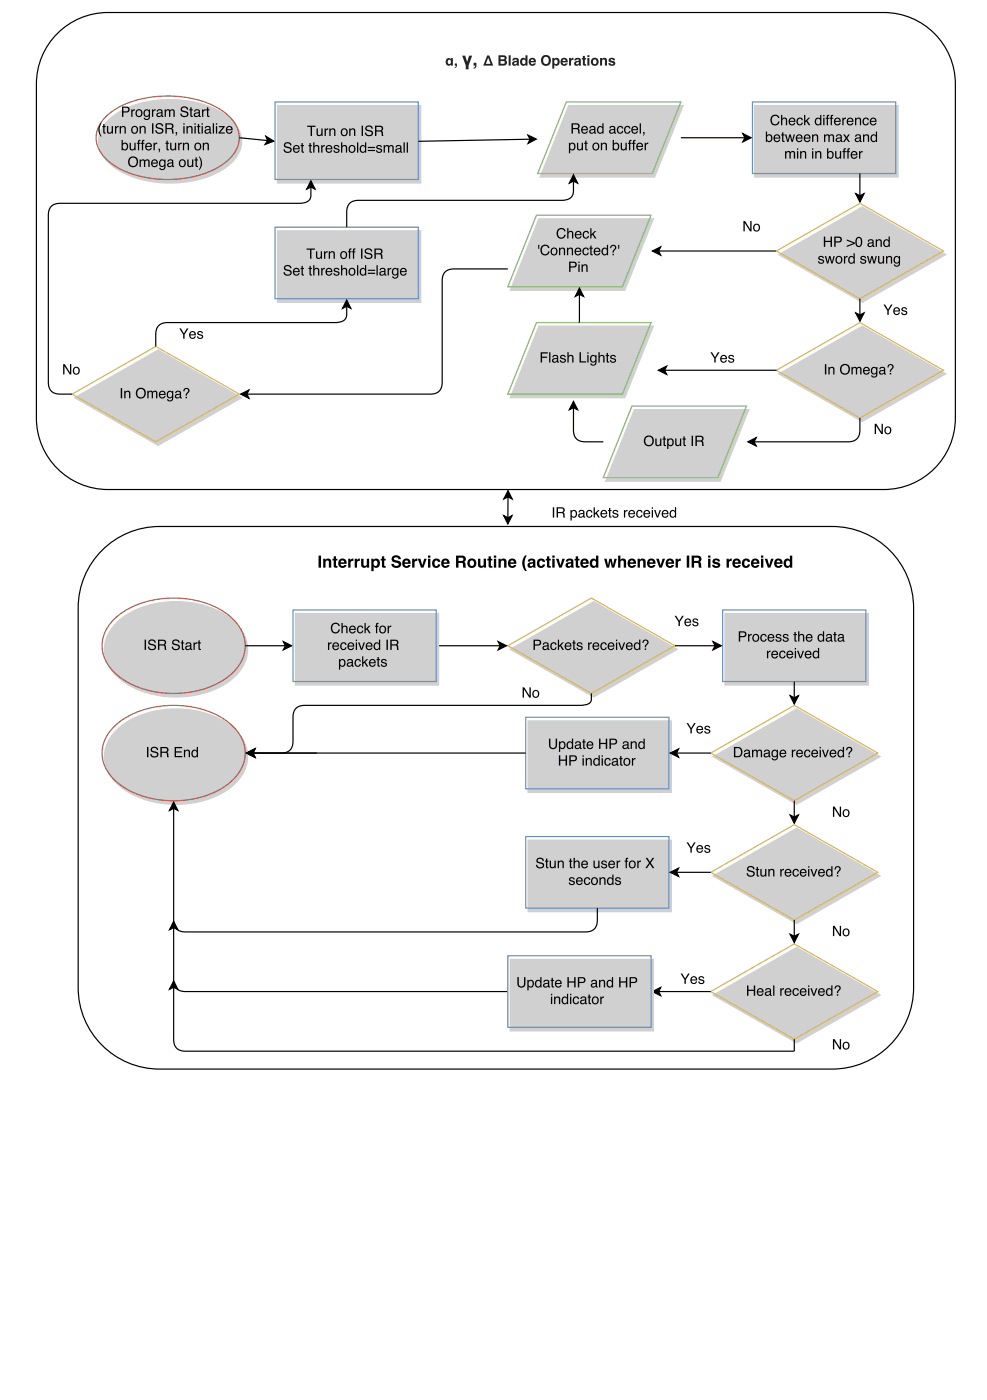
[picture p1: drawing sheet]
<svg xmlns="http://www.w3.org/2000/svg" width="292mm" height="414mm" viewBox="0 0 292 414" stroke-linecap="round" stroke-linejoin="round" font-family="sans-serif">
<path d="M17.6 9.3a21.1 21.1 0 0 1 14.3-5.6h229.3a21.2 21.2 0 0 1 21.2 21.2v98.7a21.2 21.2 0 0 1-21.2 21.2h-229.3a21.2 21.2 0 0 1-21.1-21.2v-98.7a21.1 21.1 0 0 1 6.8-15.6z" fill="none" stroke="#000" stroke-width=".35"/>
<path d="M30.2 162.8a24 24 0 0 1 17-7h198.8a24.1 24.1 0 0 1 24.1 24v112.4a24.1 24.1 0 0 1-24.1 24.1h-198.8a24.1 24.1 0 0 1-24.1-24.1v-112.4a24 24 0 0 1 7.1-17z" fill="#fff"/>
<path d="M30.2 162.8a24 24 0 0 1 17-7h198.8a24.1 24.1 0 0 1 24.1 24v112.4a24.1 24.1 0 0 1-24.1 24.1h-198.8a24.1 24.1 0 0 1-24.1-24.1v-112.4a24 24 0 0 1 7.1-17z" fill="none" stroke="#000" stroke-width=".35"/>
<path d="M32.3 35.3a28 28 0 0 1 20-5.8 25.9 25.9 0 0 1 15.9 5.8 8.3 8.3 0 0 1 0 13.1 28 28 0 0 1-20 5.7 25.9 25.9 0 0 1-15.9-5.7 8.3 8.3 0 0 1 0-13.1z" fill="#d0d0d0"/>
<path d="M32.3 35.3a28 28 0 0 1 20-5.8 25.9 25.9 0 0 1 15.9 5.8 8.3 8.3 0 0 1 0 13.1 28 28 0 0 1-20 5.7 25.9 25.9 0 0 1-15.9-5.7 8.3 8.3 0 0 1 0-13.1z" fill="none" stroke="#d0d0d0" stroke-width=".35"/>
<path d="M31.6 34.2a28 28 0 0 1 20-5.7 25.9 25.9 0 0 1 15.9 5.7 8.3 8.3 0 0 1 0 13.1 28 28 0 0 1-20 5.7 25.9 25.9 0 0 1-15.9-5.7 8.3 8.3 0 0 1 0-13.1z" fill="none" stroke="#b85450" stroke-width=".35"/>
<g fill="#000">
<path d="M29.8 36.4h.2l-.4 1-.1 1 .5 2h-.2a3.1 3.1 0 0 1 0-4zM30.5 36.7h.4v.6h.4v.3h-.4v1.4l.4 .2v.3h-.6l-.2-.2v-1.7h-.3v-.3h.3zM31.6 37.3h.4v1.5a.56 .56 0 0 0 .7 .4 .56 .56 0 0 0 .3-.8v-1.1h.4v2.2h-.4v-.3a.77 .77 0 0 1-.8 .3 .77 .77 0 0 1-.6-.7zM34 37.3h.3v.4l.8-.4v.4h-.5l-.2 .4v1.4h-.4zM35.4 37.3h.3v.3a.78 .78 0 0 1 1-.3 .78 .78 0 0 1 .5 .8v1.4h-.4v-1.4a.55 .55 0 0 0-.7-.5 .55 .55 0 0 0-.3 .8v1.1h-.4zM39.4 37.7a.79 .79 0 0 0-.2 1.1 .79 .79 0 0 0 1.1 .2 .81 .81 0 0 0 .1-1 .81 .81 0 0 0-1-.3zM39 37.6a1.08 1.08 0 0 1 1.6 .1 1.08 1.08 0 0 1-.2 1.5 1.08 1.08 0 0 1-1.5-.1l-.1-1zM41.3 37.3h.3v.3a.78 .78 0 0 1 .9-.3 .78 .78 0 0 1 .6 .8v1.4h-.4v-1.4a.55 .55 0 0 0-.7-.5 .55 .55 0 0 0-.4 .8v1.1h-.3zM44.9 36.5h.4v3h-.4zM46.3 36.7a1.19 1.19 0 0 1 1.9 .7h-.4a.66 .66 0 0 0-.7-.7 .66 .66 0 0 0-.5 .9h.1a1.54 1.54 0 0 1 1.6 1.1 1.23 1.23 0 0 1-1.2 .9 1.23 1.23 0 0 1-1.2-1.1h.4a.8 .8 0 0 0 .8 .8 .8 .8 0 0 0 .8-.8l-.4-.3a1.19 1.19 0 0 1-1.5-1.1zM49.3 36.8v1.1h.9a.53 .53 0 0 0 .7-.5 .53 .53 0 0 0-.6-.6zM48.9 36.5h1.4a.83 .83 0 0 1 .9 .5 .83 .83 0 0 1-.3 1l.3 .4 .2 1.1h-.5l-.1-1-.6-.3h-.9v1.3h-.4zM51.9 39.1h.5l-.1 .7-.4 .3 .2-.5-.2-.1zM54.2 37.3h.4v2.2h-.4zM54.2 36.5h.4v.4h-.4zM55.1 37.3h.4v.3a.78 .78 0 0 1 .9-.3 .78 .78 0 0 1 .5 .8v1.4h-.3v-1.4a.55 .55 0 0 0-.7-.5 .55 .55 0 0 0-.4 .8v1.1h-.4zM57.5 37.3h.4v2.2h-.4zM57.5 36.5h.4v.4h-.4zM58.5 36.7h.4v.6h.3v.3h-.3v1.4l.3 .2v.3h-.5l-.2-.2v-1.7h-.3v-.3h.3zM59.6 37.3h.4v2.2h-.4zM59.6 36.5h.4v.4h-.4zM60.9 38.7a.53 .53 0 0 0 .6 .5 .53 .53 0 0 0 .3-.8zM60.7 37.5a.96 .96 0 0 1 1.6 .4v1.3h.2v.3h-.4l-.2-.3a.74 .74 0 0 1-1.2 .2 .74 .74 0 0 1 .4-1.2l.8-.1a.5 .5 0 0 0-.5-.6 .5 .5 0 0 0-.5 .5h-.4zM62.9 36.5h.4v3h-.4zM63.8 37.3h.4v2.2h-.4zM63.8 36.5h.4v.4h-.4zM64.7 37.3h1.7v.3l-1.3 1.6h1.3v.3h-1.8v-.3l1.3-1.6h-1.2zM67 37.6a1.01 1.01 0 0 1 1.3-.2 1.01 1.01 0 0 1 .5 1.1h-1.7a.63 .63 0 0 0 .5 .8 .63 .63 0 0 0 .8-.5h.3a1.08 1.08 0 0 1-1.5 .7 1.08 1.08 0 0 1-.3-1.7zM67.3 37.8l-.1 .4h1.2a.61 .61 0 0 0-.4-.6 .61 .61 0 0 0-.7 .2z"/>
<path d="M36.1 31.5h1.3a.88 .88 0 0 1 .9 .9 .88 .88 0 0 1-.9 .9h-.9v1.3h-.4zM36.5 31.9v1h.8a.53 .53 0 0 0 .6-.5 .53 .53 0 0 0-.6-.5zM38.8 32.4h.4v.3l.7-.4v.4l-.5 .1-.2 .3v1.5h-.4zM40.7 32.7a.79 .79 0 0 0-.3 1.2 .79 .79 0 0 0 1.2 .2 .81 .81 0 0 0 .1-1.1 .81 .81 0 0 0-1-.3zM40.3 32.6a1.08 1.08 0 0 1 1.6 .2 1.08 1.08 0 0 1-.2 1.5 1.08 1.08 0 0 1-1.5-.2l-.1-.9zM42.7 32.6a.83 .83 0 0 1 1.3 .1v-.3h.3v2a.97 .97 0 0 1-.7 1.1 .97 .97 0 0 1-1.1-.7h.4a.64 .64 0 0 0 .8 .3 .64 .64 0 0 0 .3-.8 .96 .96 0 0 1-1.3 .1 .96 .96 0 0 1-.3-1.2zM43 32.8a.73 .73 0 0 0-.2 1.1 .73 .73 0 0 0 1.1 0 .74 .74 0 0 0 0-.9 .74 .74 0 0 0-.9-.2zM44.9 32.4h.4v.3l.7-.4v.4l-.4 .1-.3 .3v1.5h-.4zM46.6 33.8a.53 .53 0 0 0 .7 .5 .53 .53 0 0 0 .3-.8zM46.4 32.6a.96 .96 0 0 1 1.7 .3v1.3l.2 .1v.3h-.4l-.2-.3a.74 .74 0 0 1-1.3 .2 .74 .74 0 0 1 .5-1.2l.8-.2a.5 .5 0 0 0-.5-.5 .5 .5 0 0 0-.5 .4h-.4zM48.7 32.4h.3v.3a.72 .72 0 0 1 1.3 0 .73 .73 0 0 1 .8-.4 .73 .73 0 0 1 .5 .8v1.5h-.3v-1.6a.48 .48 0 0 0-.6-.3 .48 .48 0 0 0-.4 .6v1.3h-.3v-1.5a.5 .5 0 0 0-.7-.5 .5 .5 0 0 0-.3 .8v1.2h-.3zM53.7 31.7a1.19 1.19 0 0 1 1.9 .7h-.4a.66 .66 0 0 0-.7-.6 .66 .66 0 0 0-.5 .8l.1 .1a1.54 1.54 0 0 1 1.6 1 1.23 1.23 0 0 1-1.3 1 1.23 1.23 0 0 1-1.1-1.1h.4a.8 .8 0 0 0 .8 .7 .8 .8 0 0 0 .8-.7l-.4-.3a1.19 1.19 0 0 1-1.5-1.2zM56.3 31.7h.3v.7h.4v.3h-.4v1.4l.4 .2v.3h-.5l-.2-.3v-1.6h-.3v-.3h.3zM57.7 33.8a.53 .53 0 0 0 .7 .5 .53 .53 0 0 0 .3-.8zM57.5 32.6a.96 .96 0 0 1 1.6 .3v1.3l.2 .1v.3h-.4l-.2-.3a.74 .74 0 0 1-1.2 .2 .74 .74 0 0 1 .4-1.2l.8-.2a.5 .5 0 0 0-.4-.5 .5 .5 0 0 0-.6 .4h-.3zM59.7 32.4h.4v.3l.7-.4v.4l-.4 .1-.3 .3v1.5h-.4zM61.2 31.7h.4v.7h.3v.3h-.3v1.4l.3 .2v.3h-.5l-.2-.3v-1.6h-.3v-.3h.3z"/>
<path d="M35.9 41.4h.4v1.1a.97 .97 0 0 1 1.3-.1 .97 .97 0 0 1 .3 1.2 .87 .87 0 0 1-.6 .9 .87 .87 0 0 1-1-.3v.2h-.4zM36.5 42.7a.77 .77 0 0 0-.2 1.1 .77 .77 0 0 0 1.1 .2 .77 .77 0 0 0 .1-1.1 .77 .77 0 0 0-1-.2zM38.3 42.2h.4v1.5a.56 .56 0 0 0 .7 .5 .56 .56 0 0 0 .3-.9v-1.1h.4v2.2h-.4v-.3a.77 .77 0 0 1-.8 .4 .77 .77 0 0 1-.6-.8zM40.8 41.6l.7-.2v.3l-.3 .2-.1 .3h.4v.3h-.4v1.9h-.3v-1.9h-.3v-.3h.3zM42 41.6l.7-.2v.3l-.4 .2v.3h.4v.3h-.4v1.9h-.4v-1.9h-.3v-.3h.3zM43.2 42.5a1.01 1.01 0 0 1 1.2-.2 1.01 1.01 0 0 1 .5 1.2h-1.6a.63 .63 0 0 0 .5 .7 .63 .63 0 0 0 .7-.4h.4a1.08 1.08 0 0 1-1.6 .6 1.08 1.08 0 0 1-.3-1.6zM43.5 42.7l-.2 .5h1.2a.61 .61 0 0 0-.3-.6 .61 .61 0 0 0-.7 .1zM45.4 42.2h.3v.4l.8-.4v.4l-.5 .1-.2 .3v1.4h-.4zM46.9 44h.4v.7l-.4 .4 .2-.6-.2-.1zM49.2 41.6h.4v.6h.3v.3h-.3v1.5l.3 .2v.2l-.5 .1-.2-.3v-1.7h-.3v-.3h.3zM50.3 42.2h.4v1.5a.56 .56 0 0 0 .7 .5 .56 .56 0 0 0 .3-.9v-1.1h.4v2.2h-.4v-.3a.77 .77 0 0 1-.8 .4 .77 .77 0 0 1-.6-.8zM52.7 42.2h.3v.4l.7-.4v.4l-.4 .1-.2 .3-.1 1.4h-.3zM54.1 42.2h.3v.4a.78 .78 0 0 1 .9-.4 .78 .78 0 0 1 .6 .8v1.4h-.4v-1.3a.55 .55 0 0 0-.7-.6 .55 .55 0 0 0-.4 .8v1.1h-.3zM58.1 42.6a.79 .79 0 0 0-.3 1.1 .79 .79 0 0 0 1.2 .2 .81 .81 0 0 0 .1-1 .81 .81 0 0 0-1-.3zM57.7 42.5a1.08 1.08 0 0 1 1.6 .1 1.08 1.08 0 0 1-.2 1.6 1.08 1.08 0 0 1-1.5-.2l-.1-1zM59.9 42.2h.4v.4a.78 .78 0 0 1 .9-.4 .78 .78 0 0 1 .5 .8v1.4h-.3v-1.3a.55 .55 0 0 0-.7-.6 .55 .55 0 0 0-.4 .8v1.1h-.4z"/>
<path d="M38.4 46.6a1.54 1.54 0 0 1 2.1 .3 1.54 1.54 0 0 1-.3 2.2 1.54 1.54 0 0 1-2.1-.3 1.91 1.91 0 0 1 .3-2.2zM38.6 47a1.18 1.18 0 0 0-.1 1.6 1.18 1.18 0 0 0 1.7 .1 1.18 1.18 0 0 0 0-1.6 1.18 1.18 0 0 0-1.6-.1zM41.3 47.2h.3v.3a.72 .72 0 0 1 1.3 0 .73 .73 0 0 1 .8-.4 .73 .73 0 0 1 .5 .8v1.5h-.4v-1.5a.48 .48 0 0 0-.5-.4 .48 .48 0 0 0-.4 .6v1.3h-.3v-1.5a.5 .5 0 0 0-.7-.4 .5 .5 0 0 0-.3 .7v1.2h-.3zM44.9 47.5a1.01 1.01 0 0 1 1.3-.3 1.01 1.01 0 0 1 .5 1.2h-1.6a.63 .63 0 0 0 .4 .7 .63 .63 0 0 0 .8-.4h.3a1.08 1.08 0 0 1-1.5 .7 1.08 1.08 0 0 1-.3-1.7zM45.2 47.6l-.1 .5h1.2a.61 .61 0 0 0-.4-.6 .61 .61 0 0 0-.7 .1zM47.3 47.4a.83 .83 0 0 1 1.3 .1v-.3h.3v2a.97 .97 0 0 1-.7 1.1 .97 .97 0 0 1-1.1-.6h.3a.64 .64 0 0 0 .9 .2 .64 .64 0 0 0 .3-.8 .96 .96 0 0 1-1.3 .1 .96 .96 0 0 1-.3-1.2zM47.6 47.6a.73 .73 0 0 0-.2 1.1 .73 .73 0 0 0 1.1 .1 .74 .74 0 0 0 0-1 .74 .74 0 0 0-.9-.2zM49.8 48.6a.53 .53 0 0 0 .7 .5 .53 .53 0 0 0 .3-.8zM49.6 47.4a.96 .96 0 0 1 1.6 .3v1.4h.3v.3h-.4l-.2-.3a.74 .74 0 0 1-1.3 .2 .74 .74 0 0 1 .5-1.2l.7-.2a.5 .5 0 0 0-.4-.5 .5 .5 0 0 0-.6 .5h-.3zM53.5 47.6a.79 .79 0 0 0-.2 1.1 .79 .79 0 0 0 1.1 .2 .81 .81 0 0 0 .1-1 .81 .81 0 0 0-1-.3zM53.1 47.4a1.08 1.08 0 0 1 1.6 .2 1.08 1.08 0 0 1-.2 1.5 1.08 1.08 0 0 1-1.5-.2l-.1-.9zM55.4 47.2h.3v1.4a.56 .56 0 0 0 .8 .5 .56 .56 0 0 0 .3-.8v-1.1h.3v2.2h-.3v-.3a.77 .77 0 0 1-.9 .3 .77 .77 0 0 1-.5-.7zM57.8 46.6h.4v.6h.3v.3h-.3v1.4l.3 .2v.3h-.5l-.2-.3v-1.6h-.3v-.3h.3zM58.8 46.3h.2a3.1 3.1 0 0 1 0 4h-.2l.5-1.2v-1.1z"/>
</g>
<path d="M82 31.2h42.4v23h-42.4z" fill="#d0d0d0"/>
<path d="M82 31.2h42.4v23h-42.4z" fill="none" stroke="#d0d0d0" stroke-width=".35"/>
<path d="M81.3 30.2h42.3v22.9h-42.3z" fill="none" stroke="#6c8ebf" stroke-width=".35"/>
<g fill="#000">
<path d="M90.8 37.2h2.5v.3h-1.1v2.7h-.4v-2.7h-1zM93.6 38h.4v1.5a.56 .56 0 0 0 .7 .4 .56 .56 0 0 0 .3-.8v-1.1h.4v2.2h-.4v-.3a.77 .77 0 0 1-.9 .4 .77 .77 0 0 1-.5-.8zM95.9 38h.4v.4l.7-.4v.4h-.4l-.3 .4v1.4h-.4zM97.3 38h.4v.3a.78 .78 0 0 1 .9-.3 .78 .78 0 0 1 .5 .8v1.4h-.3v-1.4a.55 .55 0 0 0-.7-.5 .55 .55 0 0 0-.4 .8v1.1h-.4zM101.4 38.4a.79 .79 0 0 0-.3 1.1 .79 .79 0 0 0 1.2 .2 .81 .81 0 0 0 0-1 .81 .81 0 0 0-.9-.3zM101 38.3a1.08 1.08 0 0 1 1.5 .1 1.08 1.08 0 0 1-.1 1.6 1.08 1.08 0 0 1-1.6-.2v-1zM103.2 38h.4v.3a.78 .78 0 0 1 .9-.3 .78 .78 0 0 1 .5 .8v1.4h-.4v-1.4a.55 .55 0 0 0-.6-.5 .55 .55 0 0 0-.4 .8v1.1h-.4zM106.9 37.2h.4v3h-.4zM108.2 37.4a1.19 1.19 0 0 1 2 .7h-.4a.66 .66 0 0 0-.8-.7 .66 .66 0 0 0-.5 .9h.2a1.54 1.54 0 0 1 1.6 1.1 1.23 1.23 0 0 1-1.3 .9 1.23 1.23 0 0 1-1.1-1.1h.3a.8 .8 0 0 0 .8 .8 .8 .8 0 0 0 .8-.8l-.4-.2a1.19 1.19 0 0 1-1.4-1.2zM111.3 37.5v1.1h.9a.53 .53 0 0 0 .6-.5 .53 .53 0 0 0-.5-.6zM110.8 37.2h1.5a.83 .83 0 0 1 .9 .5 .83 .83 0 0 1-.4 1l.4 .4 .2 1.1h-.5l-.1-1-.6-.3h-.9v1.3h-.5z"/>
<path d="M84.2 42.3a1.19 1.19 0 0 1 1.9 .7h-.3a.66 .66 0 0 0-.8-.7 .66 .66 0 0 0-.5 .9l.1 .1a1.54 1.54 0 0 1 1.6 1 1.23 1.23 0 0 1-1.2 .9 1.23 1.23 0 0 1-1.2-1h.4a.8 .8 0 0 0 .8 .7 .8 .8 0 0 0 .8-.7l-.4-.3a1.19 1.19 0 0 1-1.5-1.2zM86.9 43.2a1.01 1.01 0 0 1 1.2-.2 1.01 1.01 0 0 1 .5 1.2h-1.6a.63 .63 0 0 0 .5 .7 .63 .63 0 0 0 .7-.4h.4a1.08 1.08 0 0 1-1.6 .6 1.08 1.08 0 0 1-.3-1.6zM87.2 43.4l-.2 .5h1.2a.61 .61 0 0 0-.3-.6 .61 .61 0 0 0-.7 .1zM89.1 42.3h.4v.6h.4v.3h-.4v1.5l.4 .2v.3h-.5l-.2-.3-.1-1.7h-.3v-.3h.3zM91.5 42.3h.4v.6h.3v.3h-.3v1.5l.3 .2v.3h-.5l-.2-.3v-1.7h-.3v-.3h.3zM92.6 42.1h.4v1.1a.78 .78 0 0 1 .9-.3 .78 .78 0 0 1 .5 .8v1.5h-.4v-1.4a.55 .55 0 0 0-.7-.6 .55 .55 0 0 0-.3 .8v1.2h-.4zM94.9 42.9h.4v.4l.7-.4v.4l-.4 .1-.3 .3v1.5h-.4zM96.5 43.2a1.01 1.01 0 0 1 1.2-.2 1.01 1.01 0 0 1 .5 1.2h-1.6a.63 .63 0 0 0 .5 .7 .63 .63 0 0 0 .7-.4h.4a1.08 1.08 0 0 1-1.5 .6 1.08 1.08 0 0 1-.4-1.6zM96.8 43.4l-.2 .5h1.3a.61 .61 0 0 0-.4-.6 .61 .61 0 0 0-.7 .1zM98.8 43.1a.89 .89 0 0 1 1.5 .5h-.3a.42 .42 0 0 0-.5-.4 .42 .42 0 0 0-.4 .5l.1 .1a.81 .81 0 0 1 1 .3 .81 .81 0 0 1 0 .9 .97 .97 0 0 1-1.6-.5h.3a.49 .49 0 0 0 .6 .4 .49 .49 0 0 0 .4-.6h-.1a.8 .8 0 0 1-.9-.3 .8 .8 0 0 1-.1-.9zM100.8 42.1h.4v1.1a.78 .78 0 0 1 .9-.3 .78 .78 0 0 1 .5 .8v1.5h-.4v-1.4a.55 .55 0 0 0-.6-.6 .55 .55 0 0 0-.4 .8v1.2h-.4zM103.7 43.3a.79 .79 0 0 0-.3 1.1 .79 .79 0 0 0 1.1 .2 .81 .81 0 0 0 .1-1 .81 .81 0 0 0-.9-.3zM103.3 43.2a1.08 1.08 0 0 1 1.5 .2 1.08 1.08 0 0 1-.1 1.5 1.08 1.08 0 0 1-1.6-.2l-.1-.9zM105.5 42.1h.4v3.1h-.4zM106.9 43.4a.76 .76 0 0 0-.2 1.1 .76 .76 0 0 0 1 .2 .8 .8 0 0 0 .2-1 .8 .8 0 0 0-.9-.4zM106.7 43.1l.7-.2 .5 .3v-1.1h.4v3.1h-.4v-.4a1.01 1.01 0 0 1-1.4 .1 1.01 1.01 0 0 1-.1-1.4zM108.7 43.5h2.2v.3h-2.2zM108.7 44.3h2.2v.4h-2.2zM111.4 43.1a.89 .89 0 0 1 1.5 .5h-.4a.42 .42 0 0 0-.5-.4 .42 .42 0 0 0-.3 .5l.1 .1a.81 .81 0 0 1 .9 .3 .81 .81 0 0 1 0 .9 .97 .97 0 0 1-1.6-.5h.4a.49 .49 0 0 0 .6 .4 .49 .49 0 0 0 .4-.6h-.1a.8 .8 0 0 1-.9-.3 .8 .8 0 0 1-.1-.9zM113.4 42.9h.4v.4a.72 .72 0 0 1 1.2-.1 .73 .73 0 0 1 .9-.3 .73 .73 0 0 1 .5 .8v1.5h-.4v-1.6a.48 .48 0 0 0-.6-.4 .48 .48 0 0 0-.3 .7v1.3h-.4v-1.5a.5 .5 0 0 0-.7-.5 .5 .5 0 0 0-.2 .8v1.2h-.4zM117.2 44.4a.53 .53 0 0 0 .7 .5 .53 .53 0 0 0 .3-.8zM117 43.2a.96 .96 0 0 1 1.7 .3v1.3l.2 .1v.3h-.4l-.2-.3a.74 .74 0 0 1-1.3 .2 .74 .74 0 0 1 .5-1.2l.8-.2a.5 .5 0 0 0-.5-.5 .5 .5 0 0 0-.5 .4h-.4zM119.3 42.1h.4v3.1h-.4zM120.2 42.1h.4v3.1h-.4z"/>
</g>
<path d="M168.1 31.2h33.9l-8.5 21.2h-33.9z" fill="#d0d0d0"/>
<path d="M168.1 31.2h33.9l-8.5 21.2h-33.9z" fill="none" stroke="#d0d0d0" stroke-width=".35"/>
<path d="M167.4 30.2h33.9l-8.5 21.1h-33.9z" fill="none" stroke="#82b366" stroke-width=".35"/>
<g fill="#000">
<path d="M169.4 36.8v1.1h.9a.53 .53 0 0 0 .6-.5 .53 .53 0 0 0-.5-.6zM168.9 36.5h1.4a.83 .83 0 0 1 1 .5 .83 .83 0 0 1-.4 1l.4 .4 .2 1.1h-.5l-.2-1-.5-.3h-.9v1.3h-.5zM172.1 37.6a1.01 1.01 0 0 1 1.2-.2 1.01 1.01 0 0 1 .5 1.1h-1.6a.63 .63 0 0 0 .4 .8 .63 .63 0 0 0 .8-.5h.4a1.08 1.08 0 0 1-1.6 .7 1.08 1.08 0 0 1-.3-1.7zM172.4 37.8l-.2 .4h1.2a.61 .61 0 0 0-.3-.6 .61 .61 0 0 0-.7 .2zM174.6 38.7a.53 .53 0 0 0 .7 .5 .53 .53 0 0 0 .2-.8zM174.4 37.5a.96 .96 0 0 1 1.6 .4v1.3h.2v.3h-.4l-.2-.3a.74 .74 0 0 1-1.2 .2 .74 .74 0 0 1 .4-1.2l.8-.1a.5 .5 0 0 0-.5-.6 .5 .5 0 0 0-.5 .5h-.3zM177 37.8a.76 .76 0 0 0-.2 1.1 .76 .76 0 0 0 1.1 .1 .8 .8 0 0 0 .2-.9 .8 .8 0 0 0-1-.4zM176.9 37.4l.7-.1 .4 .3v-1.1h.4v3h-.3v-.3a1.01 1.01 0 0 1-1.5 .1 1.01 1.01 0 0 1 0-1.4zM180.5 38.7a.53 .53 0 0 0 .6 .5 .53 .53 0 0 0 .3-.8zM180.3 37.5a.96 .96 0 0 1 1.6 .4v1.3h.2v.3h-.4l-.2-.3a.74 .74 0 0 1-1.2 .2 .74 .74 0 0 1 .4-1.2l.8-.1a.5 .5 0 0 0-.5-.6 .5 .5 0 0 0-.5 .5h-.4zM182.6 37.6a.91 .91 0 0 1 1-.3 .91 .91 0 0 1 .6 .7h-.3a.61 .61 0 0 0-.8-.4 .61 .61 0 0 0-.4 .9 .59 .59 0 0 0 .5 .7 .59 .59 0 0 0 .7-.5h.3a1 1 0 0 1-1.3 .8 1 1 0 0 1-.5-1.4zM184.7 37.6a.91 .91 0 0 1 1-.3 .91 .91 0 0 1 .6 .7h-.3a.61 .61 0 0 0-.8-.4 .61 .61 0 0 0-.4 .9 .59 .59 0 0 0 .5 .7 .59 .59 0 0 0 .7-.5h.3a1 1 0 0 1-1.3 .8 1 1 0 0 1-.5-1.4zM186.9 37.6a1.01 1.01 0 0 1 1.2-.2 1.01 1.01 0 0 1 .5 1.1h-1.6a.63 .63 0 0 0 .5 .8 .63 .63 0 0 0 .7-.5h.4a1.08 1.08 0 0 1-1.6 .7 1.08 1.08 0 0 1-.3-1.7zM187.2 37.8l-.2 .4h1.2a.61 .61 0 0 0-.3-.6 .61 .61 0 0 0-.7 .2zM189.1 36.5h.4v3h-.4zM190.1 39.1h.4v.7l-.4 .3 .2-.5-.2-.1z"/>
<path d="M168.7 42.7l-.1 .2a.7 .7 0 0 0 .1 1 .7 .7 0 0 0 1-.1 .75 .75 0 0 0 0-.9 .75 .75 0 0 0-1-.2zM168.2 42.2h.3v.3a.96 .96 0 0 1 1.3-.1 .96 .96 0 0 1 .3 1.2 .88 .88 0 0 1-.6 .9 .88 .88 0 0 1-1-.3v1.1h-.3zM170.5 42.2h.4v1.5a.56 .56 0 0 0 .8 .5 .56 .56 0 0 0 .3-.9v-1.1h.3v2.2h-.3v-.3a.77 .77 0 0 1-.9 .4 .77 .77 0 0 1-.6-.8zM173 41.6h.4v.6h.3v.3h-.3v1.5l.3 .2v.2l-.5 .1-.2-.3v-1.7h-.3v-.3h.3zM175.8 42.6a.79 .79 0 0 0-.3 1.1 .79 .79 0 0 0 1.1 .2 .81 .81 0 0 0 .1-1 .81 .81 0 0 0-.9-.3zM175.4 42.5a1.08 1.08 0 0 1 1.5 .1 1.08 1.08 0 0 1-.1 1.6 1.08 1.08 0 0 1-1.6-.2l-.1-1zM177.6 42.2h.4v.4a.78 .78 0 0 1 .9-.4 .78 .78 0 0 1 .5 .8v1.4h-.4v-1.3a.55 .55 0 0 0-.6-.6 .55 .55 0 0 0-.4 .8v1.1h-.4zM181.1 41.4h.4v1.1a.97 .97 0 0 1 1.2-.1 .97 .97 0 0 1 .3 1.2 .87 .87 0 0 1-.6 .9 .87 .87 0 0 1-1-.3v.2h-.3zM181.6 42.7a.77 .77 0 0 0-.1 1.1 .77 .77 0 0 0 1 .2 .77 .77 0 0 0 .2-1.1 .77 .77 0 0 0-1.1-.2zM183.5 42.2h.4v1.5a.56 .56 0 0 0 .7 .5 .56 .56 0 0 0 .3-.9v-1.1h.4v2.2h-.4v-.3a.77 .77 0 0 1-.9 .4 .77 .77 0 0 1-.5-.8zM186 41.6l.7-.2v.3l-.4 .2v.3h.4v.3h-.4v1.9h-.4v-1.9h-.3v-.3h.3zM187.2 41.6l.6-.2v.3l-.3 .2v.3h.3v.3h-.3v1.9h-.4v-1.9h-.3v-.3h.3zM188.4 42.5a1.01 1.01 0 0 1 1.2-.2 1.01 1.01 0 0 1 .5 1.2h-1.6a.63 .63 0 0 0 .4 .7 .63 .63 0 0 0 .8-.4h.4a1.08 1.08 0 0 1-1.6 .6 1.08 1.08 0 0 1-.3-1.6zM188.7 42.7l-.2 .5h1.2a.61 .61 0 0 0-.4-.6 .61 .61 0 0 0-.6 .1zM190.6 42.2h.3v.4l.7-.4v.4l-.4 .1-.3 .3v1.4h-.3z"/>
</g>
<path d="M223.1 31.2h42.4v21.2h-42.4z" fill="#d0d0d0"/>
<path d="M223.1 31.2h42.4v21.2h-42.4z" fill="none" stroke="#d0d0d0" stroke-width=".35"/>
<path d="M222.4 30.2h42.4v21.1h-42.4z" fill="none" stroke="#6c8ebf" stroke-width=".35"/>
<g fill="#000">
<path d="M78.6 40.3l2.3 1.5-2.6 .9 .8-1.1zM156 40l2.5 1.2-2.4 1.2 .6-1.2zM219.6 39.5l2.4 1.2-2.4 1.3 .6-1.3z"/>
<path d="M226.4 38.9h.3v1.1a.97 .97 0 0 1 1.3-.1 .97 .97 0 0 1 .3 1.3 .87 .87 0 0 1-.6 .8 .87 .87 0 0 1-1-.3v.3h-.3zM226.9 40.2a.77 .77 0 0 0-.2 1.1 .77 .77 0 0 0 1.1 .2 .77 .77 0 0 0 .1-1.1 .77 .77 0 0 0-1-.2zM228.9 40a1.01 1.01 0 0 1 1.3-.2 1.01 1.01 0 0 1 .5 1.2h-1.7a.63 .63 0 0 0 .5 .7 .63 .63 0 0 0 .8-.4h.3a1.08 1.08 0 0 1-1.5 .6 1.08 1.08 0 0 1-.3-1.6zM229.2 40.2l-.2 .5h1.3a.61 .61 0 0 0-.4-.6 .61 .61 0 0 0-.7 .1zM231.2 39.1h.4v.7h.3v.3h-.3v1.4l.3 .2v.3h-.5l-.2-.3v-1.6h-.3v-.3h.3zM232 39.8h.5l.4 1.7 .4-1.7h.4l.5 1.7 .4-1.7h.4l-.7 2.2h-.3l-.5-1.7-.4 1.7h-.4zM235.5 40a1.01 1.01 0 0 1 1.2-.2 1.01 1.01 0 0 1 .5 1.2h-1.6a.63 .63 0 0 0 .5 .7 .63 .63 0 0 0 .7-.4h.4a1.08 1.08 0 0 1-1.5 .6 1.08 1.08 0 0 1-.4-1.6zM235.8 40.2l-.2 .5h1.3a.61 .61 0 0 0-.4-.6 .61 .61 0 0 0-.7 .1zM237.9 40a1.01 1.01 0 0 1 1.2-.2 1.01 1.01 0 0 1 .5 1.2h-1.6a.63 .63 0 0 0 .4 .7 .63 .63 0 0 0 .8-.4h.4a1.08 1.08 0 0 1-1.6 .6 1.08 1.08 0 0 1-.3-1.6zM238.2 40.2l-.2 .5h1.2a.61 .61 0 0 0-.3-.6 .61 .61 0 0 0-.7 .1zM240 39.8h.4v.3a.78 .78 0 0 1 .9-.4 .78 .78 0 0 1 .6 .9v1.4h-.4v-1.4a.55 .55 0 0 0-.7-.5 .55 .55 0 0 0-.4 .7v1.2h-.4zM243.6 39.8h.3v.3a.72 .72 0 0 1 1.3 0 .73 .73 0 0 1 .9-.4 .73 .73 0 0 1 .5 .8v1.5h-.4v-1.6a.48 .48 0 0 0-.6-.3 .48 .48 0 0 0-.3 .6v1.3h-.4v-1.5a.5 .5 0 0 0-.7-.4 .5 .5 0 0 0-.3 .7v1.2h-.3zM247.4 41.2a.53 .53 0 0 0 .7 .5 .53 .53 0 0 0 .3-.8zM247.2 40a.96 .96 0 0 1 1.6 .3v1.4h.3v.3h-.4l-.2-.3a.74 .74 0 0 1-1.3 .2 .74 .74 0 0 1 .5-1.2l.8-.2a.5 .5 0 0 0-.5-.5 .5 .5 0 0 0-.5 .4h-.4zM249.2 39.8h.5l.5 .7 .5-.7h.5l-.7 1 .7 1.2h-.4l-.6-.9-.5 .9h-.5l.8-1.2zM253.1 41.2a.53 .53 0 0 0 .7 .5 .53 .53 0 0 0 .2-.8zM252.9 40a.96 .96 0 0 1 1.6 .3v1.4h.2v.3h-.4l-.2-.3a.74 .74 0 0 1-1.2 .2 .74 .74 0 0 1 .4-1.2l.8-.2a.5 .5 0 0 0-.5-.5 .5 .5 0 0 0-.5 .4h-.3zM255.1 39.8h.3v.3a.78 .78 0 0 1 1-.4 .78 .78 0 0 1 .5 .9v1.4h-.4v-1.4a.55 .55 0 0 0-.6-.5 .55 .55 0 0 0-.4 .7v1.2h-.4zM257.9 40.3a.76 .76 0 0 0-.2 1 .76 .76 0 0 0 1 .2 .8 .8 0 0 0 .2-1 .8 .8 0 0 0-.9-.4zM257.7 39.9l.7-.2 .5 .4v-1.2h.4v3.1h-.4v-.3a1.01 1.01 0 0 1-1.4 .1 1.01 1.01 0 0 1-.1-1.5z"/>
<path d="M228.1 34.4a1.32 1.32 0 0 1 1.3-.5 1.32 1.32 0 0 1 1 1h-.4a.98 .98 0 0 0-1.2-.6 .98 .98 0 0 0-.7 1.3 .96 .96 0 0 0 .8 1.1 .96 .96 0 0 0 1.1-.8h.4a1.4 1.4 0 0 1-1.7 1.2 1.4 1.4 0 0 1-1-1.9zM230.9 34h.3v1.1a.78 .78 0 0 1 .9-.3 .78 .78 0 0 1 .6 .8v1.4h-.4v-1.4a.55 .55 0 0 0-.7-.5 .55 .55 0 0 0-.4 .8v1.1h-.3zM233.4 35.1a1.01 1.01 0 0 1 1.2-.2 1.01 1.01 0 0 1 .5 1.2h-1.6a.63 .63 0 0 0 .5 .7 .63 .63 0 0 0 .7-.5h.4a1.08 1.08 0 0 1-1.6 .7 1.08 1.08 0 0 1-.3-1.6zM233.7 35.3l-.2 .5h1.2a.61 .61 0 0 0-.3-.6 .61 .61 0 0 0-.7 .1zM235.7 35.1a.91 .91 0 0 1 1-.3 .91 .91 0 0 1 .6 .8h-.3a.61 .61 0 0 0-.8-.4 .61 .61 0 0 0-.4 .8 .59 .59 0 0 0 .4 .8 .59 .59 0 0 0 .8-.5h.3a1 1 0 0 1-1.3 .8 1 1 0 0 1-.5-1.5zM237.7 34h.3v1.8l1-1h.5l-.9 .9 .9 1.3h-.5l-.6-1.1-.4 .3v.8h-.3zM241.4 35.3a.76 .76 0 0 0-.2 1.1 .76 .76 0 0 0 1.1 .2 .8 .8 0 0 0 .1-1 .8 .8 0 0 0-.9-.4zM241.3 34.9l.6-.1 .5 .3v-1.1h.4v3h-.3v-.3a1.01 1.01 0 0 1-1.5 .1 1.01 1.01 0 0 1-.1-1.4zM243.3 34.8h.4v2.2h-.4zM243.3 34h.4v.4h-.4zM244.4 34.2l.7-.2v.3l-.3 .2-.1 .3h.4v.3h-.4v1.9h-.3v-1.9h-.3v-.3h.3zM245.6 34.2l.7-.2v.3l-.4 .2v.3h.4v.3h-.4v1.9h-.4v-1.9h-.3v-.3h.3zM246.8 35.1a1.01 1.01 0 0 1 1.2-.2 1.01 1.01 0 0 1 .5 1.2h-1.6a.63 .63 0 0 0 .5 .7 .63 .63 0 0 0 .7-.5h.4a1.08 1.08 0 0 1-1.6 .7 1.08 1.08 0 0 1-.3-1.6zM247.1 35.3l-.2 .5h1.2a.61 .61 0 0 0-.3-.6 .61 .61 0 0 0-.7 .1zM249 34.8h.3v.4l.8-.4v.4l-.5 .1-.2 .3v1.4h-.4zM250.5 35.1a1.01 1.01 0 0 1 1.3-.2 1.01 1.01 0 0 1 .5 1.2h-1.6a.63 .63 0 0 0 .4 .7 .63 .63 0 0 0 .8-.5h.3a1.08 1.08 0 0 1-1.5 .7 1.08 1.08 0 0 1-.3-1.6zM250.9 35.3l-.2 .5h1.2a.61 .61 0 0 0-.4-.6 .61 .61 0 0 0-.6 .1zM252.7 34.8h.4v.3a.78 .78 0 0 1 .9-.3 .78 .78 0 0 1 .5 .8v1.4h-.3v-1.4a.55 .55 0 0 0-.7-.5 .55 .55 0 0 0-.4 .8v1.1h-.4zM255.2 35.1a.91 .91 0 0 1 1-.3 .91 .91 0 0 1 .6 .8h-.3a.61 .61 0 0 0-.8-.4 .61 .61 0 0 0-.4 .8 .59 .59 0 0 0 .5 .8 .59 .59 0 0 0 .7-.5h.3a1 1 0 0 1-1.3 .8 1 1 0 0 1-.5-1.5zM257.4 35.1a1.01 1.01 0 0 1 1.2-.2 1.01 1.01 0 0 1 .5 1.2h-1.6a.63 .63 0 0 0 .5 .7 .63 .63 0 0 0 .7-.5h.4a1.08 1.08 0 0 1-1.6 .7 1.08 1.08 0 0 1-.3-1.6zM257.7 35.3l-.2 .5h1.2a.61 .61 0 0 0-.3-.6 .61 .61 0 0 0-.7 .1z"/>
<path d="M232.1 44.7h.3v.3a.72 .72 0 0 1 1.3 0 .73 .73 0 0 1 .8-.3 .73 .73 0 0 1 .5 .7v1.5h-.4v-1.5a.48 .48 0 0 0-.5-.4 .48 .48 0 0 0-.4 .6v1.3h-.3v-1.4a.5 .5 0 0 0-.7-.5 .5 .5 0 0 0-.3 .7v1.2h-.3zM235.6 44.7h.4v2.2h-.4zM235.6 43.9h.4v.4h-.4zM236.5 44.7h.4v.3a.78 .78 0 0 1 .9-.3 .78 .78 0 0 1 .5 .8v1.4h-.4v-1.4a.55 .55 0 0 0-.6-.5 .55 .55 0 0 0-.4 .8v1.1h-.4zM240 44.7h.4v2.2h-.4zM240 43.9h.4v.4h-.4zM241 44.7h.3v.3a.78 .78 0 0 1 1-.3 .78 .78 0 0 1 .5 .8v1.4h-.4v-1.4a.55 .55 0 0 0-.7-.5 .55 .55 0 0 0-.4 .8v1.1h-.3zM244.5 43.9h.3v1.1a.97 .97 0 0 1 1.3-.2 .97 .97 0 0 1 .3 1.3 .87 .87 0 0 1-.6 .8 .87 .87 0 0 1-1-.3v.3h-.3zM245 45.2a.77 .77 0 0 0-.2 1 .77 .77 0 0 0 1.1 .2 .77 .77 0 0 0 .1-1 .77 .77 0 0 0-1-.2zM246.9 44.7h.3v1.5a.56 .56 0 0 0 .8 .4 .56 .56 0 0 0 .3-.8v-1.1h.3v2.2h-.3v-.3a.77 .77 0 0 1-.9 .4 .77 .77 0 0 1-.5-.8zM249.4 44l.6-.2v.4l-.3 .2v.3h.3v.3h-.3v1.9h-.4v-1.9h-.3v-.3h.3zM250.6 44l.6-.2v.4l-.3 .2v.3h.3v.3h-.4v1.9h-.3v-1.9h-.3v-.3h.3zM251.7 45a1.01 1.01 0 0 1 1.3-.2 1.01 1.01 0 0 1 .5 1.1h-1.7a.63 .63 0 0 0 .5 .8 .63 .63 0 0 0 .8-.5h.3a1.08 1.08 0 0 1-1.5 .7 1.08 1.08 0 0 1-.3-1.7zM252 45.2l-.2 .4h1.3a.61 .61 0 0 0-.4-.6 .61 .61 0 0 0-.7 .2zM253.9 44.7h.4v.4l.7-.4v.4h-.4l-.3 .4v1.4h-.4z"/>
</g>
<path d="M156 40l2.5 1.2-2.4 1.2 .6-1.2zM219.6 39.5l2.4 1.2-2.4 1.3 .6-1.3zM70.7 40.7l8.4 .9M78.6 40.3l2.3 1.5-2.6 .9 .8-1.1zM156.7 41.2l-33.1 .6M201.3 40.7h18.9" fill="none" stroke="#000" stroke-width=".35"/>
<path d="M22 117.7l24.7-14.2 24.7 14.2-24.7 14.1z" fill="#d0d0d0"/>
<path d="M22 117.7l24.7-14.2 24.7 14.2-24.7 14.1z" fill="none" stroke="#d0d0d0" stroke-width=".35"/>
<path d="M21.3 116.6l24.7-14.1 24.7 14.1-24.7 14.1z" fill="none" stroke="#d6b656" stroke-width=".35"/>
<path d="M35.7 114.8h.4v3h-.4zM36.7 115.6h.4v.3a.78 .78 0 0 1 .9-.3 .78 .78 0 0 1 .5 .8v1.4h-.3v-1.4a.55 .55 0 0 0-.7-.5 .55 .55 0 0 0-.4 .8v1.1h-.4zM40.7 115a1.54 1.54 0 0 1 2.1 .4 1.54 1.54 0 0 1-.3 2.1 1.54 1.54 0 0 1-2.2-.3 1.91 1.91 0 0 1 .4-2.2zM40.9 115.4a1.18 1.18 0 0 0-.1 1.7 1.18 1.18 0 0 0 1.6 .1 1.18 1.18 0 0 0 .1-1.7 1.18 1.18 0 0 0-1.6-.1zM43.5 115.6h.4v.3a.72 .72 0 0 1 1.3 0 .73 .73 0 0 1 .8-.3 .73 .73 0 0 1 .5 .8v1.4h-.4v-1.5a.48 .48 0 0 0-.6-.4 .48 .48 0 0 0-.3 .6v1.3h-.4v-1.4a.5 .5 0 0 0-.6-.5 .5 .5 0 0 0-.3 .8v1.1h-.4zM47.2 115.9a1.01 1.01 0 0 1 1.3-.2 1.01 1.01 0 0 1 .5 1.1h-1.7a.63 .63 0 0 0 .5 .8 .63 .63 0 0 0 .8-.5h.3a1.08 1.08 0 0 1-1.5 .7 1.08 1.08 0 0 1-.3-1.7zM47.5 116.1l-.1 .4h1.2a.61 .61 0 0 0-.4-.6 .61 .61 0 0 0-.7 .2zM49.5 115.9a.83 .83 0 0 1 1.4 0v-.3h.3v2a.97 .97 0 0 1-.7 1.1 .97 .97 0 0 1-1.2-.6h.4a.64 .64 0 0 0 .9 .3 .64 .64 0 0 0 .3-.9 .96 .96 0 0 1-1.3 .2 .96 .96 0 0 1-.3-1.3zM49.9 116.1a.73 .73 0 0 0-.2 1.1 .73 .73 0 0 0 1.1 0 .74 .74 0 0 0 0-1 .74 .74 0 0 0-.9-.1zM52.1 117.1a.53 .53 0 0 0 .7 .4 .53 .53 0 0 0 .3-.8zM51.9 115.9a.96 .96 0 0 1 1.6 .3v1.3l.3 .1v.2h-.5l-.1-.3a.74 .74 0 0 1-1.3 .3 .74 .74 0 0 1 .5-1.2l.7-.2a.5 .5 0 0 0-.4-.6 .5 .5 0 0 0-.6 .5h-.3zM54.9 117.4h.4v.4h-.4zM54.4 115a.92 .92 0 0 1 1.5 .1 .92 .92 0 0 1-.5 1.4l-.2 .6h-.3l.2-.8a.6 .6 0 0 0 .5-.8 .6 .6 0 0 0-.9-.3l-.2 .5h-.3z" fill="#000"/>
<path d="M159.3 64.7h33.8l-8.4 21.2h-33.9z" fill="#d0d0d0"/>
<path d="M159.3 64.7h33.8l-8.4 21.2h-33.9z" fill="none" stroke="#d0d0d0" stroke-width=".35"/>
<path d="M158.6 63.7h33.8l-8.4 21.1h-33.9z" fill="none" stroke="#82b366" stroke-width=".35"/>
<g fill="#000">
<path d="M252.9 57.3l1.3 .6 1.2-.6-1.2 2.5zM192.8 74.3l2.5-1.3-.6 1.3 .6 1.2z"/>
<path d="M159.1 72.5h.3v1.2h-.3zM160.1 72.8a1.32 1.32 0 0 1 1.3-.4 1.32 1.32 0 0 1 1 1h-.4a.98 .98 0 0 0-1.2-.6 .98 .98 0 0 0-.6 1.2 .96 .96 0 0 0 .7 1.2 .96 .96 0 0 0 1.1-.8h.4a1.4 1.4 0 0 1-1.7 1.1 1.4 1.4 0 0 1-.9-1.9zM163.4 73.7a.79 .79 0 0 0-.3 1.1 .79 .79 0 0 0 1.2 .2 .81 .81 0 0 0 0-1 .81 .81 0 0 0-.9-.3zM163 73.5a1.08 1.08 0 0 1 1.6 .2 1.08 1.08 0 0 1-.2 1.5 1.08 1.08 0 0 1-1.6-.2v-.9zM165.2 73.3h.4v.3a.78 .78 0 0 1 .9-.4 .78 .78 0 0 1 .5 .9v1.4h-.3v-1.4a.55 .55 0 0 0-.7-.5 .55 .55 0 0 0-.4 .7v1.2h-.4zM167.6 73.3h.3v.3a.78 .78 0 0 1 1-.4 .78 .78 0 0 1 .5 .9v1.4h-.4v-1.4a.55 .55 0 0 0-.7-.5 .55 .55 0 0 0-.3 .7v1.2h-.4zM170.1 73.6a1.01 1.01 0 0 1 1.2-.2 1.01 1.01 0 0 1 .5 1.1h-1.6a.63 .63 0 0 0 .5 .7 .63 .63 0 0 0 .7-.4h.4a1.08 1.08 0 0 1-1.5 .7 1.08 1.08 0 0 1-.4-1.7zM170.4 73.7l-.2 .5h1.3a.61 .61 0 0 0-.4-.6 .61 .61 0 0 0-.7 .1zM172.4 73.5a.91 .91 0 0 1 1-.3 .91 .91 0 0 1 .6 .8h-.3a.61 .61 0 0 0-.8-.4 .61 .61 0 0 0-.4 .9 .59 .59 0 0 0 .5 .7 .59 .59 0 0 0 .7-.5h.3a1 1 0 0 1-1.3 .8 1 1 0 0 1-.5-1.4zM174.5 72.7h.4v.6h.3v.3h-.3v1.4l.3 .2v.3h-.5l-.2-.3v-1.6h-.3v-.3h.3zM175.8 73.6a1.01 1.01 0 0 1 1.2-.2 1.01 1.01 0 0 1 .5 1.1h-1.6a.63 .63 0 0 0 .4 .7 .63 .63 0 0 0 .8-.4h.4a1.08 1.08 0 0 1-1.6 .7 1.08 1.08 0 0 1-.3-1.7zM176.1 73.7l-.2 .5h1.2a.61 .61 0 0 0-.4-.6 .61 .61 0 0 0-.6 .1zM178.4 73.8a.76 .76 0 0 0-.2 1 .76 .76 0 0 0 1 .2 .8 .8 0 0 0 .2-1 .8 .8 0 0 0-.9-.3zM178.2 73.4l.7-.1 .5 .3v-1.2h.3v3.1h-.3v-.3a1.01 1.01 0 0 1-1.4 .1 1.01 1.01 0 0 1-.1-1.5zM181 75.1h.5v.4h-.5zM180.6 72.7a.92 .92 0 0 1 1.5 .1 .92 .92 0 0 1-.5 1.4l-.2 .5h-.4l.3-.7a.6 .6 0 0 0 .5-.8 .6 .6 0 0 0-.9-.3l-.2 .5h-.4zM182.7 72.5h.4l-.1 1.2h-.2z"/>
<path d="M164.9 67.9a1.32 1.32 0 0 1 1.3-.5 1.32 1.32 0 0 1 1 1h-.4a.98 .98 0 0 0-1.3-.6 .98 .98 0 0 0-.6 1.3 .96 .96 0 0 0 .8 1.2 .96 .96 0 0 0 1.1-.9h.4a1.4 1.4 0 0 1-1.8 1.2 1.4 1.4 0 0 1-.9-1.9zM167.7 67.5h.3v1.1a.78 .78 0 0 1 .9-.3 .78 .78 0 0 1 .6 .8v1.5h-.4v-1.4a.55 .55 0 0 0-.7-.6 .55 .55 0 0 0-.4 .8v1.2h-.3zM170.2 68.6a1.01 1.01 0 0 1 1.2-.2 1.01 1.01 0 0 1 .5 1.2h-1.6a.63 .63 0 0 0 .5 .7 .63 .63 0 0 0 .7-.4h.4a1.08 1.08 0 0 1-1.6 .6 1.08 1.08 0 0 1-.3-1.6zM170.5 68.8l-.2 .5h1.2a.61 .61 0 0 0-.3-.6 .61 .61 0 0 0-.7 .1zM172.5 68.6a.91 .91 0 0 1 1-.3 .91 .91 0 0 1 .6 .8h-.3a.61 .61 0 0 0-.9-.4 .61 .61 0 0 0-.3 .8 .59 .59 0 0 0 .4 .8 .59 .59 0 0 0 .8-.5h.3a1 1 0 0 1-1.3 .8 1 1 0 0 1-.6-1.5zM174.5 67.5h.3v1.8l1-1h.5l-.9 .9 .9 1.4h-.5l-.7-1.2-.3 .3v.9h-.3z"/>
<path d="M168.2 77.4h1.4a.88 .88 0 0 1 .9 .9 .88 .88 0 0 1-.9 .8h-1v1.3h-.4zM168.6 77.8v1h.9a.53 .53 0 0 0 .6-.5 .53 .53 0 0 0-.6-.5zM171 78.2h.3v2.2h-.3zM171 77.4h.3v.4h-.3zM171.9 78.2h.3v.3a.78 .78 0 0 1 1-.3 .78 .78 0 0 1 .5 .8v1.4h-.4v-1.4a.55 .55 0 0 0-.6-.5 .55 .55 0 0 0-.4 .8v1.1h-.4z"/>
<path d="M219.8 65.4h.4l1.6 2.5v-2.5h.4v3h-.5l-1.6-2.4v2.4h-.3zM223.3 66.6a.79 .79 0 0 0-.3 1.1 .79 .79 0 0 0 1.1 .2 .81 .81 0 0 0 .1-1 .81 .81 0 0 0-.9-.3zM222.9 66.5a1.08 1.08 0 0 1 1.5 .1 1.08 1.08 0 0 1-.1 1.6 1.08 1.08 0 0 1-1.6-.2l-.1-1z"/>
</g>
<path d="M252.9 57.3l1.3 .6 1.2-.6-1.2 2.5zM254.2 51.3v6.6M192.8 74.3l2.5-1.3-.6 1.3 .6 1.2zM194.7 74.3h34.8" fill="none" stroke="#000" stroke-width=".35"/>
<path d="M187.5 121.2h33.9l-8.5 21.1h-33.9z" fill="#d0d0d0"/>
<path d="M187.5 121.2h33.9l-8.5 21.1h-33.9z" fill="none" stroke="#d0d0d0" stroke-width=".35"/>
<path d="M186.8 120.1h33.9l-8.5 21.2h-33.9z" fill="none" stroke="#82b366" stroke-width=".35"/>
<path d="M190.8 129.1a1.54 1.54 0 0 1 2.2 .4 1.54 1.54 0 0 1-.3 2.1 1.54 1.54 0 0 1-2.2-.3 1.91 1.91 0 0 1 .3-2.2zM191 129.5a1.18 1.18 0 0 0-.1 1.7 1.18 1.18 0 0 0 1.7 .1 1.18 1.18 0 0 0 .1-1.7 1.18 1.18 0 0 0-1.7-.1zM193.7 129.7h.4v1.5a.56 .56 0 0 0 .7 .5 .56 .56 0 0 0 .3-.9v-1.1h.4v2.2h-.4v-.3a.77 .77 0 0 1-.8 .4 .77 .77 0 0 1-.6-.8zM196.1 129.1h.4v.6h.4v.3h-.4v1.5l.4 .1v.3h-.5l-.2-.2-.1-1.7h-.3v-.3h.3zM197.8 130.2l-.2 .2a.7 .7 0 0 0 .1 1 .7 .7 0 0 0 1-.1 .75 .75 0 0 0 0-.9 .75 .75 0 0 0-.9-.2zM197.2 129.7h.4v.3a.96 .96 0 0 1 1.3-.1 .96 .96 0 0 1 .2 1.2 .88 .88 0 0 1-.5 .9 .88 .88 0 0 1-1-.3v1.1h-.4zM199.6 129.7h.4v1.5a.56 .56 0 0 0 .7 .5 .56 .56 0 0 0 .3-.9v-1.1h.4v2.2h-.4v-.3a.77 .77 0 0 1-.8 .4 .77 .77 0 0 1-.6-.8zM202 129.1h.4v.6h.4v.3h-.4v1.5l.4 .1v.3h-.6l-.2-.2v-1.7h-.3v-.3h.3zM204.4 128.9h.5v3h-.5zM206 129.3v1h.9a.53 .53 0 0 0 .7-.5 .53 .53 0 0 0-.6-.5zM205.6 128.9h1.4a.83 .83 0 0 1 .9 .5 .83 .83 0 0 1-.4 1l.4 .4 .2 1.1h-.5l-.1-1-.6-.3h-.9v1.3h-.4z" fill="#000"/>
<path d="M159.3 96.5h33.8l-8.4 21.2h-33.9z" fill="#d0d0d0"/>
<path d="M159.3 96.5h33.8l-8.4 21.2h-33.9z" fill="none" stroke="#d0d0d0" stroke-width=".35"/>
<path d="M158.6 95.4h33.8l-8.4 21.2h-33.9z" fill="none" stroke="#82b366" stroke-width=".35"/>
<g fill="#000">
<path d="M171.3 85.2l1.2 2.5-1.2-.6-1.3 .6z"/>
<path d="M159.8 104.2h2.1v.4h-1.7v.9h1.5v.4h-1.5v1.3h-.4zM162.3 104.2h.4v3h-.4zM163.6 106.5a.53 .53 0 0 0 .7 .5 .53 .53 0 0 0 .2-.8zM163.4 105.3a.96 .96 0 0 1 1.6 .3v1.3l.2 .1v.3h-.4l-.2-.3a.74 .74 0 0 1-1.2 .2 .74 .74 0 0 1 .4-1.2l.8-.2a.5 .5 0 0 0-.4-.5 .5 .5 0 0 0-.6 .4h-.3zM165.8 105.2a.89 .89 0 0 1 1.4 .5h-.3a.42 .42 0 0 0-.5-.4 .42 .42 0 0 0-.3 .5l.1 .1a.81 .81 0 0 1 .9 .2 .81 .81 0 0 1 0 1 .97 .97 0 0 1-1.6-.6h.3a.49 .49 0 0 0 .6 .5 .49 .49 0 0 0 .4-.6h-.1a.8 .8 0 0 1-.9-.3 .8 .8 0 0 1 0-.9zM167.7 104.2h.4v1.1a.78 .78 0 0 1 .9-.3 .78 .78 0 0 1 .5 .8v1.4h-.4v-1.4a.55 .55 0 0 0-.6-.5 .55 .55 0 0 0-.4 .8v1.1h-.4zM171.3 104.2h.4v2.7h1.5v.3h-1.9zM173.6 105h.4v2.2h-.4zM173.6 104.2h.4v.4h-.4zM174.7 105.3a.83 .83 0 0 1 1.3 0v-.2h.3v2a.97 .97 0 0 1-.7 1.1 .97 .97 0 0 1-1.1-.7h.3a.64 .64 0 0 0 .9 .3 .64 .64 0 0 0 .3-.9 .96 .96 0 0 1-1.3 .2 .96 .96 0 0 1-.3-1.3zM175 105.5a.73 .73 0 0 0-.2 1.1 .73 .73 0 0 0 1.1 0 .74 .74 0 0 0 0-.9 .74 .74 0 0 0-.9-.2zM176.9 104.2h.4v1.1a.78 .78 0 0 1 .9-.3 .78 .78 0 0 1 .5 .8v1.4h-.4v-1.4a.55 .55 0 0 0-.6-.5 .55 .55 0 0 0-.4 .8v1.1h-.4zM179.3 104.4h.4v.6h.4v.3h-.4v1.5l.4 .2v.2h-.6l-.2-.2v-1.7h-.3v-.3h.3zM180.6 105.2a.89 .89 0 0 1 1.4 .5h-.3a.42 .42 0 0 0-.5-.4 .42 .42 0 0 0-.3 .5l.1 .1a.81 .81 0 0 1 .9 .2 .81 .81 0 0 1 0 1 .97 .97 0 0 1-1.6-.6h.3a.49 .49 0 0 0 .6 .5 .49 .49 0 0 0 .4-.6h-.1a.8 .8 0 0 1-.9-.3 .8 .8 0 0 1 0-.9z"/>
<path d="M210 104.2h.5l.8 1.5 .9-1.5h.5l-1.2 1.8v1.2h-.4v-1.2zM213.2 105.3a1.01 1.01 0 0 1 1.2-.2 1.01 1.01 0 0 1 .5 1.2h-1.6a.63 .63 0 0 0 .4 .7 .63 .63 0 0 0 .8-.5h.4a1.08 1.08 0 0 1-1.6 .7 1.08 1.08 0 0 1-.3-1.6zM213.5 105.5l-.2 .5h1.2a.61 .61 0 0 0-.3-.6 .61 .61 0 0 0-.7 .1zM215.5 105.2a.89 .89 0 0 1 1.5 .5h-.4a.42 .42 0 0 0-.5-.4 .42 .42 0 0 0-.3 .5l.1 .1a.81 .81 0 0 1 .9 .2 .81 .81 0 0 1 0 1 .97 .97 0 0 1-1.6-.6h.4a.49 .49 0 0 0 .5 .5 .49 .49 0 0 0 .4-.6h-.1a.8 .8 0 0 1-.9-.3 .8 .8 0 0 1 0-.9z"/>
</g>
<path d="M171.3 85.2l1.2 2.5-1.2-.6-1.3 .6zM171.3 87.1v8.3" fill="none" stroke="#000" stroke-width=".35"/>
<path d="M34.1 184.6a26.1 26.1 0 0 1 22-6.4 22.2 22.2 0 0 1 14.8 7.5 10.4 10.4 0 0 1-2 14.9 28.3 28.3 0 0 1-26.4 4.1 16.5 16.5 0 0 1-11.3-9.9 10.4 10.4 0 0 1 2.9-10.2z" fill="#d0d0d0"/>
<path d="M34.1 184.6a26.1 26.1 0 0 1 22-6.4 22.2 22.2 0 0 1 14.8 7.5 10.4 10.4 0 0 1-2 14.9 28.3 28.3 0 0 1-26.4 4.1 16.5 16.5 0 0 1-11.3-9.9 10.4 10.4 0 0 1 2.9-10.2z" fill="none" stroke="#d0d0d0" stroke-width=".35"/>
<path d="M33.4 183.5a26.1 26.1 0 0 1 22-6.3 22.2 22.2 0 0 1 14.8 7.5 10.4 10.4 0 0 1-2 14.9 28.3 28.3 0 0 1-26.4 4 16.5 16.5 0 0 1-11.3-9.9 10.4 10.4 0 0 1 2.9-10.2z" fill="none" stroke="#b85450" stroke-width=".35"/>
<path d="M42.7 189.2h.5v3.1h-.5zM44.1 189.4a1.19 1.19 0 0 1 1.9 .7h-.3a.66 .66 0 0 0-.8-.7 .66 .66 0 0 0-.5 .9l.1 .1a1.54 1.54 0 0 1 1.6 1 1.23 1.23 0 0 1-1.2 1 1.23 1.23 0 0 1-1.2-1.1h.4a.8 .8 0 0 0 .8 .7 .8 .8 0 0 0 .8-.7l-.4-.3a1.19 1.19 0 0 1-1.5-1.2zM47.1 189.6v1h1a.53 .53 0 0 0 .6-.5 .53 .53 0 0 0-.6-.5zM46.7 189.2h1.4a.83 .83 0 0 1 1 .5 .83 .83 0 0 1-.4 1.1l.3 .3 .2 1.2h-.5l-.1-1.1-.6-.2h-.9v1.3h-.4zM51.1 189.4a1.19 1.19 0 0 1 2 .7h-.4a.66 .66 0 0 0-.8-.7 .66 .66 0 0 0-.5 .9l.2 .1a1.54 1.54 0 0 1 1.6 1 1.23 1.23 0 0 1-1.3 1 1.23 1.23 0 0 1-1.1-1.1h.3a.8 .8 0 0 0 .9 .7 .8 .8 0 0 0 .7-.7l-.4-.3a1.19 1.19 0 0 1-1.4-1.2zM53.7 189.4h.4v.7h.4v.3h-.4v1.4l.4 .2v.3h-.5l-.2-.3-.1-1.6h-.3v-.3h.3zM55.2 191.5a.53 .53 0 0 0 .6 .5 .53 .53 0 0 0 .3-.8zM55 190.3a.96 .96 0 0 1 1.6 .3v1.3l.2 .1v.3h-.4l-.2-.3a.74 .74 0 0 1-1.2 .2 .74 .74 0 0 1 .4-1.2l.8-.2a.5 .5 0 0 0-.5-.5 .5 .5 0 0 0-.5 .4h-.4zM57.2 190.1h.3v.3l.8-.4v.4l-.5 .1-.2 .3v1.5h-.4zM58.7 189.4h.3v.7h.4v.3h-.4v1.4l.4 .2v.3h-.5l-.2-.3v-1.6h-.3v-.3h.3z" fill="#000"/>
<path d="M150.8 192.1l24.7-14.1 24.7 14.1-24.7 14.1z" fill="#d0d0d0"/>
<path d="M150.8 192.1l24.7-14.1 24.7 14.1-24.7 14.1z" fill="none" stroke="#d0d0d0" stroke-width=".35"/>
<path d="M150.1 191l24.7-14.1 24.7 14.1-24.7 14.1z" fill="none" stroke="#d6b656" stroke-width=".35"/>
<g fill="#000">
<path d="M72.9 222.8l2.5-1.3-.7 1.3 .7 1.2z"/>
<path d="M157.7 189.2h1.4a.88 .88 0 0 1 .9 .9 .88 .88 0 0 1-.9 .9h-1v1.3h-.4zM158.1 189.6v1h.8a.53 .53 0 0 0 .7-.5 .53 .53 0 0 0-.7-.5zM160.8 191.5a.53 .53 0 0 0 .7 .5 .53 .53 0 0 0 .2-.8zM160.6 190.3a.96 .96 0 0 1 1.6 .3v1.3l.2 .1v.3h-.4l-.2-.3a.74 .74 0 0 1-1.2 .2 .74 .74 0 0 1 .4-1.2l.8-.2a.5 .5 0 0 0-.5-.5 .5 .5 0 0 0-.5 .4h-.4zM162.9 190.3a.91 .91 0 0 1 1-.3 .91 .91 0 0 1 .6 .8h-.3a.61 .61 0 0 0-.8-.4 .61 .61 0 0 0-.4 .8 .59 .59 0 0 0 .5 .8 .59 .59 0 0 0 .7-.5h.3a1 1 0 0 1-1.3 .8 1 1 0 0 1-.5-1.4zM164.9 189.2h.4v1.8l.9-.9h.5l-.9 .8 .9 1.4h-.4l-.7-1.2-.3 .3v.9h-.4zM167.2 190.3a1.01 1.01 0 0 1 1.2-.2 1.01 1.01 0 0 1 .5 1.2h-1.6a.63 .63 0 0 0 .5 .7 .63 .63 0 0 0 .7-.4h.4a1.08 1.08 0 0 1-1.6 .6 1.08 1.08 0 0 1-.3-1.6zM167.5 190.5l-.2 .5h1.2a.61 .61 0 0 0-.3-.6 .61 .61 0 0 0-.7 .1zM169.4 189.4h.4v.7h.4v.3h-.4v1.4l.4 .2v.3h-.5l-.2-.3-.1-1.6h-.3v-.3h.3zM170.7 190.2a.89 .89 0 0 1 1.5 .5h-.4a.42 .42 0 0 0-.5-.4 .42 .42 0 0 0-.3 .5l.1 .1a.81 .81 0 0 1 .9 .3 .81 .81 0 0 1 0 .9 .97 .97 0 0 1-1.6-.5h.4a.49 .49 0 0 0 .5 .4 .49 .49 0 0 0 .4-.6h-.1a.8 .8 0 0 1-.9-.3 .8 .8 0 0 1 0-.9zM173.8 190.1h.4v.3l.7-.4v.4l-.4 .1-.3 .3v1.5h-.4zM175.4 190.3a1.01 1.01 0 0 1 1.2-.2 1.01 1.01 0 0 1 .5 1.2h-1.6a.63 .63 0 0 0 .5 .7 .63 .63 0 0 0 .7-.4h.4a1.08 1.08 0 0 1-1.5 .6 1.08 1.08 0 0 1-.4-1.6zM175.7 190.5l-.2 .5h1.3a.61 .61 0 0 0-.4-.6 .61 .61 0 0 0-.7 .1zM177.7 190.3a.91 .91 0 0 1 1-.3 .91 .91 0 0 1 .6 .8h-.3a.61 .61 0 0 0-.8-.4 .61 .61 0 0 0-.4 .8 .59 .59 0 0 0 .5 .8 .59 .59 0 0 0 .7-.5h.3a1 1 0 0 1-1.3 .8 1 1 0 0 1-.5-1.4zM179.9 190.3a1.01 1.01 0 0 1 1.2-.2 1.01 1.01 0 0 1 .5 1.2h-1.6a.63 .63 0 0 0 .5 .7 .63 .63 0 0 0 .7-.4h.4a1.08 1.08 0 0 1-1.6 .6 1.08 1.08 0 0 1-.3-1.6zM180.2 190.5l-.2 .5h1.2a.61 .61 0 0 0-.3-.6 .61 .61 0 0 0-.7 .1zM182.1 190.1h.3v2.2h-.3zM182.1 189.2h.3v.4h-.3zM182.8 190.1h.4l.6 1.8 .6-1.8h.4l-.8 2.2h-.4zM185.3 190.3a1.01 1.01 0 0 1 1.2-.2 1.01 1.01 0 0 1 .5 1.2h-1.6a.63 .63 0 0 0 .5 .7 .63 .63 0 0 0 .7-.4h.4a1.08 1.08 0 0 1-1.6 .6 1.08 1.08 0 0 1-.3-1.6zM185.6 190.5l-.2 .5h1.2a.61 .61 0 0 0-.3-.6 .61 .61 0 0 0-.7 .1zM187.9 190.6a.76 .76 0 0 0-.2 1 .76 .76 0 0 0 1.1 .2 .8 .8 0 0 0 .1-1 .8 .8 0 0 0-.9-.4zM187.8 190.2l.6-.2 .5 .3v-1.1h.4v3.1h-.4v-.3a1.01 1.01 0 0 1-1.4 0 1.01 1.01 0 0 1-.1-1.4zM190.6 191.8h.4v.5h-.4zM190.1 189.5a.92 .92 0 0 1 1.5 .1 .92 .92 0 0 1-.5 1.3l-.1 .6h-.4l.2-.8a.6 .6 0 0 0 .5-.7 .6 .6 0 0 0-.9-.4l-.2 .6h-.3z"/>
</g>
<path d="M174.8 205.1v1.8a2.17 2.17 0 0 1-2.6 1.7l-82.1 .1a3.1 3.1 0 0 0-3.5 3.5v7.1a3.1 3.1 0 0 1-3.5 3.5h-8.4M72.9 222.8l2.5-1.3-.7 1.3 .7 1.2z" fill="none" stroke="#000" stroke-width=".35"/>
<path d="M214.3 181.5h42.3v21.2h-42.3z" fill="#d0d0d0"/>
<path d="M214.3 181.5h42.3v21.2h-42.3z" fill="none" stroke="#d0d0d0" stroke-width=".35"/>
<path d="M213.6 180.4h42.3v21.2h-42.3z" fill="none" stroke="#6c8ebf" stroke-width=".35"/>
<g fill="#000">
<path d="M83.7 189.8l2.5 1.2-2.5 1.3 .7-1.3zM147.2 189.8l2.5 1.2-2.5 1.3 .7-1.3z"/>
<path d="M218.4 186.8h1.3a.88 .88 0 0 1 .9 .8 .88 .88 0 0 1-.9 .9h-.9v1.3h-.4zM218.8 187.1v1.1h.8a.53 .53 0 0 0 .6-.6 .53 .53 0 0 0-.6-.5zM221.1 187.6h.4v.4l.7-.5v.4l-.4 .1-.3 .4v1.4h-.4zM223 188a.79 .79 0 0 0-.2 1.1 .79 .79 0 0 0 1.1 .2 .81 .81 0 0 0 .1-1 .81 .81 0 0 0-1-.3zM222.6 187.8a1.08 1.08 0 0 1 1.6 .2 1.08 1.08 0 0 1-.2 1.5 1.08 1.08 0 0 1-1.5-.2l-.1-.9zM225 187.8a.91 .91 0 0 1 1-.3 .91 .91 0 0 1 .6 .8h-.3a.61 .61 0 0 0-.9-.4 .61 .61 0 0 0-.3 .9 .59 .59 0 0 0 .4 .7 .59 .59 0 0 0 .8-.5h.3a1 1 0 0 1-1.3 .8 1 1 0 0 1-.5-1.4zM227.2 187.9a1.01 1.01 0 0 1 1.2-.2 1.01 1.01 0 0 1 .5 1.1h-1.6a.63 .63 0 0 0 .4 .7 .63 .63 0 0 0 .8-.4h.4a1.08 1.08 0 0 1-1.6 .7 1.08 1.08 0 0 1-.3-1.7zM227.5 188l-.2 .5h1.2a.61 .61 0 0 0-.4-.6 .61 .61 0 0 0-.6 .1zM229.5 187.7a.89 .89 0 0 1 1.5 .5h-.4a.42 .42 0 0 0-.5-.4 .42 .42 0 0 0-.3 .6h.1a.81 .81 0 0 1 .9 .3 .81 .81 0 0 1 0 1 .97 .97 0 0 1-1.6-.6h.4a.49 .49 0 0 0 .5 .5 .49 .49 0 0 0 .4-.6l-.1-.1a.8 .8 0 0 1-.9-.2 .8 .8 0 0 1 0-1zM231.6 187.7a.89 .89 0 0 1 1.5 .5h-.4a.42 .42 0 0 0-.5-.4 .42 .42 0 0 0-.3 .6h.1a.81 .81 0 0 1 .9 .3 .81 .81 0 0 1 0 1 .97 .97 0 0 1-1.6-.6h.4a.49 .49 0 0 0 .5 .5 .49 .49 0 0 0 .5-.6l-.2-.1a.8 .8 0 0 1-.9-.2 .8 .8 0 0 1 0-1zM234.8 187h.4v.6h.4v.3h-.4v1.4l.4 .2v.3h-.5l-.3-.3v-1.6h-.3v-.3h.3zM235.9 186.7h.4v1.2a.78 .78 0 0 1 .9-.3 .78 .78 0 0 1 .5 .8v1.4h-.4v-1.4a.55 .55 0 0 0-.6-.5 .55 .55 0 0 0-.4 .7v1.2h-.4zM238.4 187.9a1.01 1.01 0 0 1 1.3-.2 1.01 1.01 0 0 1 .5 1.1h-1.6a.63 .63 0 0 0 .4 .7 .63 .63 0 0 0 .8-.4h.3a1.08 1.08 0 0 1-1.5 .7 1.08 1.08 0 0 1-.3-1.7zM238.7 188l-.1 .5h1.2a.61 .61 0 0 0-.4-.6 .61 .61 0 0 0-.7 .1zM242.2 188.1a.76 .76 0 0 0-.2 1 .76 .76 0 0 0 1.1 .2 .8 .8 0 0 0 .2-1 .8 .8 0 0 0-1-.3zM242.1 187.7l.7-.1 .5 .3v-1.2h.3v3.1h-.3v-.3a1.01 1.01 0 0 1-1.4 .1 1.01 1.01 0 0 1-.1-1.5zM244.5 189a.53 .53 0 0 0 .7 .5 .53 .53 0 0 0 .3-.8zM244.3 187.8a.96 .96 0 0 1 1.6 .3v1.4h.2v.3h-.4l-.2-.3a.74 .74 0 0 1-1.2 .2 .74 .74 0 0 1 .5-1.2l.7-.2a.5 .5 0 0 0-.4-.5 .5 .5 0 0 0-.6 .5h-.3zM246.6 187h.4v.6h.3v.3h-.3v1.4l.3 .2v.3h-.5l-.2-.3v-1.6h-.3v-.3h.3zM248 189a.53 .53 0 0 0 .7 .5 .53 .53 0 0 0 .3-.8zM247.8 187.8a.96 .96 0 0 1 1.6 .3v1.4h.3v.3h-.4l-.2-.3a.74 .74 0 0 1-1.3 .2 .74 .74 0 0 1 .5-1.2l.7-.2a.5 .5 0 0 0-.4-.5 .5 .5 0 0 0-.6 .5h-.3z"/>
<path d="M226.7 192.5h.4v.4l.7-.4v.4h-.5l-.2 .4v1.4h-.4zM228.3 192.8a1.01 1.01 0 0 1 1.2-.2 1.01 1.01 0 0 1 .5 1.1h-1.6a.63 .63 0 0 0 .4 .8 .63 .63 0 0 0 .8-.5h.4a1.08 1.08 0 0 1-1.6 .7 1.08 1.08 0 0 1-.3-1.7zM228.6 193l-.2 .4h1.2a.61 .61 0 0 0-.3-.6 .61 .61 0 0 0-.7 .2zM230.6 192.8a.91 .91 0 0 1 1-.3 .91 .91 0 0 1 .6 .8h-.4a.61 .61 0 0 0-.8-.5 .61 .61 0 0 0-.3 .9 .59 .59 0 0 0 .4 .8 .59 .59 0 0 0 .7-.6h.4a1 1 0 0 1-1.3 .8 1 1 0 0 1-.6-1.4zM232.7 192.8a1.01 1.01 0 0 1 1.3-.2 1.01 1.01 0 0 1 .5 1.1h-1.7a.63 .63 0 0 0 .5 .8 .63 .63 0 0 0 .8-.5h.3a1.08 1.08 0 0 1-1.5 .7 1.08 1.08 0 0 1-.3-1.7zM233 193l-.1 .4h1.2a.61 .61 0 0 0-.4-.6 .61 .61 0 0 0-.7 .2zM234.9 192.5h.4v2.2h-.4zM234.9 191.7h.4v.4h-.4zM235.6 192.5h.4l.6 1.8 .7-1.8h.4l-.9 2.2h-.4zM238.1 192.8a1.01 1.01 0 0 1 1.3-.2 1.01 1.01 0 0 1 .5 1.1h-1.6a.63 .63 0 0 0 .4 .8 .63 .63 0 0 0 .8-.5h.3a1.08 1.08 0 0 1-1.5 .7 1.08 1.08 0 0 1-.3-1.7zM238.4 193l-.1 .4h1.2a.61 .61 0 0 0-.4-.6 .61 .61 0 0 0-.7 .2zM240.7 193a.76 .76 0 0 0-.1 1.1 .76 .76 0 0 0 1 .2 .8 .8 0 0 0 .2-1 .8 .8 0 0 0-.9-.4zM240.6 192.6l.7-.1 .5 .3v-1.1h.3v3h-.3v-.3a1.01 1.01 0 0 1-1.4 .1 1.01 1.01 0 0 1-.1-1.4z"/>
</g>
<path d="M72.5 191h11.9M83.7 189.8l2.5 1.2-2.5 1.3 .7-1.3zM128.9 191h19M147.2 189.8l2.5 1.2-2.5 1.3 .7-1.3z" fill="none" stroke="#000" stroke-width=".35"/>
<path d="M210.8 223.8l24.7-14.1 24.7 14.1-24.7 14.1z" fill="#d0d0d0"/>
<path d="M210.8 223.8l24.7-14.1 24.7 14.1-24.7 14.1z" fill="none" stroke="#d0d0d0" stroke-width=".35"/>
<path d="M210.1 222.8l24.7-14.1 24.7 14.1-24.7 14.1z" fill="none" stroke="#d6b656" stroke-width=".35"/>
<path d="M217.4 221.3v2.4h.7a1.19 1.19 0 0 0 1-1.2 1.19 1.19 0 0 0-1-1.2zM216.9 221h1.3a1.54 1.54 0 0 1 1.3 1.5 1.54 1.54 0 0 1-1.3 1.5h-1.3zM220.3 223.2a.53 .53 0 0 0 .7 .5 .53 .53 0 0 0 .2-.8zM220.1 222a.96 .96 0 0 1 1.6 .4v1.3h.2v.3h-.4l-.2-.3a.74 .74 0 0 1-1.2 .2 .74 .74 0 0 1 .4-1.2l.8-.1a.5 .5 0 0 0-.5-.6 .5 .5 0 0 0-.5 .5h-.4zM222.3 221.8h.4v.3a.72 .72 0 0 1 1.2 0 .73 .73 0 0 1 .9-.3 .73 .73 0 0 1 .5 .7v1.5h-.4v-1.5a.48 .48 0 0 0-.6-.4 .48 .48 0 0 0-.3 .6v1.3h-.4v-1.4a.5 .5 0 0 0-.7-.5 .5 .5 0 0 0-.2 .7v1.2h-.4zM226.1 223.2a.53 .53 0 0 0 .7 .5 .53 .53 0 0 0 .3-.8zM225.9 222a.96 .96 0 0 1 1.7 .4v1.3h.2v.3h-.4l-.2-.3a.74 .74 0 0 1-1.3 .2 .74 .74 0 0 1 .5-1.2l.8-.1a.5 .5 0 0 0-.5-.6 .5 .5 0 0 0-.5 .5h-.4zM228.3 222.1a.83 .83 0 0 1 1.3 0v-.3h.4v2a.97 .97 0 0 1-.8 1.1 .97 .97 0 0 1-1.1-.6h.4a.64 .64 0 0 0 .8 .3 .64 .64 0 0 0 .3-.9 .96 .96 0 0 1-1.3 .2 .96 .96 0 0 1-.3-1.3zM228.6 222.3a.73 .73 0 0 0-.2 1 .73 .73 0 0 0 1.1 .1 .74 .74 0 0 0 0-1 .74 .74 0 0 0-.9-.1zM230.7 222.1a1.01 1.01 0 0 1 1.2-.2 1.01 1.01 0 0 1 .5 1.1h-1.6a.63 .63 0 0 0 .5 .8 .63 .63 0 0 0 .7-.5h.4a1.08 1.08 0 0 1-1.6 .7 1.08 1.08 0 0 1-.3-1.7zM231 222.3l-.2 .4h1.2a.61 .61 0 0 0-.3-.6 .61 .61 0 0 0-.7 .2zM234.1 221.8h.3v.4l.7-.4v.4h-.4l-.3 .4v1.4h-.3zM235.6 222.1a1.01 1.01 0 0 1 1.3-.2 1.01 1.01 0 0 1 .4 1.1h-1.6a.63 .63 0 0 0 .5 .8 .63 .63 0 0 0 .7-.5h.4a1.08 1.08 0 0 1-1.5 .7 1.08 1.08 0 0 1-.3-1.7zM235.9 222.3l-.2 .4h1.3a.61 .61 0 0 0-.4-.6 .61 .61 0 0 0-.7 .2zM237.9 222.1a.91 .91 0 0 1 1-.3 .91 .91 0 0 1 .6 .7h-.3a.61 .61 0 0 0-.8-.4 .61 .61 0 0 0-.4 .9 .59 .59 0 0 0 .5 .7 .59 .59 0 0 0 .7-.5h.3a1 1 0 0 1-1.3 .8 1 1 0 0 1-.5-1.4zM240.1 222.1a1.01 1.01 0 0 1 1.2-.2 1.01 1.01 0 0 1 .5 1.1h-1.6a.63 .63 0 0 0 .5 .8 .63 .63 0 0 0 .7-.5h.4a1.08 1.08 0 0 1-1.6 .7 1.08 1.08 0 0 1-.3-1.7zM240.4 222.3l-.2 .4h1.2a.61 .61 0 0 0-.3-.6 .61 .61 0 0 0-.7 .2zM242.3 221.8h.4v2.2h-.4zM242.3 221h.4v.4h-.4zM243 221.8h.4l.6 1.8 .6-1.8h.4l-.8 2.2h-.4zM245.5 222.1a1.01 1.01 0 0 1 1.2-.2 1.01 1.01 0 0 1 .5 1.1h-1.6a.63 .63 0 0 0 .5 .8 .63 .63 0 0 0 .7-.5h.4a1.08 1.08 0 0 1-1.6 .7 1.08 1.08 0 0 1-.3-1.7zM245.8 222.3l-.2 .4h1.2a.61 .61 0 0 0-.3-.6 .61 .61 0 0 0-.7 .2zM248.1 222.3a.76 .76 0 0 0-.2 1.1 .76 .76 0 0 0 1.1 .1 .8 .8 0 0 0 .1-.9 .8 .8 0 0 0-.9-.4zM248 221.9l.6-.1 .5 .3v-1.1h.4v3h-.4v-.3a1.01 1.01 0 0 1-1.4 .1 1.01 1.01 0 0 1-.1-1.4zM250.8 223.6h.4v.4h-.4zM250.3 221.2a.92 .92 0 0 1 1.5 .1 .92 .92 0 0 1-.5 1.4l-.1 .5h-.4l.2-.7a.6 .6 0 0 0 .5-.8 .6 .6 0 0 0-.9-.3l-.1 .5h-.4z" fill="#000"/>
<path d="M210.8 259.1l24.7-14.1 24.7 14.1-24.7 14.1z" fill="#d0d0d0"/>
<path d="M210.8 259.1l24.7-14.1 24.7 14.1-24.7 14.1z" fill="none" stroke="#d0d0d0" stroke-width=".35"/>
<path d="M210.1 258.1l24.7-14.2 24.7 14.2-24.7 14.1z" fill="none" stroke="#d6b656" stroke-width=".35"/>
<g fill="#000">
<path d="M210.7 189.8l2.5 1.2-2.5 1.3 .7-1.3zM233.5 205.8l1.3 .6 1.2-.6-1.2 2.5zM233.5 241.1l1.3 .6 1.2-.6-1.2 2.5z"/>
<path d="M221.1 256.4a1.19 1.19 0 0 1 1.9 .7h-.4a.66 .66 0 0 0-.7-.6 .66 .66 0 0 0-.5 .9h.1a1.54 1.54 0 0 1 1.6 1 1.23 1.23 0 0 1-1.3 1 1.23 1.23 0 0 1-1.1-1.1h.4a.8 .8 0 0 0 .8 .7 .8 .8 0 0 0 .8-.7l-.4-.3a1.19 1.19 0 0 1-1.5-1.1zM223.7 256.5h.3v.6h.4v.3h-.4v1.4l.4 .2v.3h-.5l-.2-.3v-1.6h-.3v-.3h.3zM224.7 257.1h.4v1.4a.56 .56 0 0 0 .8 .5 .56 .56 0 0 0 .3-.8v-1.1h.3v2.2h-.3v-.3a.77 .77 0 0 1-.9 .3 .77 .77 0 0 1-.6-.7zM227.1 257.1h.4v.3a.78 .78 0 0 1 .9-.4 .78 .78 0 0 1 .5 .9v1.4h-.4v-1.4a.55 .55 0 0 0-.6-.5 .55 .55 0 0 0-.4 .7v1.2h-.4zM230.6 257.1h.4v.4l.7-.5v.4l-.4 .1-.3 .4v1.4h-.4zM232.2 257.4a1.01 1.01 0 0 1 1.2-.3 1.01 1.01 0 0 1 .5 1.2h-1.6a.63 .63 0 0 0 .5 .7 .63 .63 0 0 0 .7-.4h.4a1.08 1.08 0 0 1-1.5 .7 1.08 1.08 0 0 1-.4-1.7zM232.5 257.5l-.2 .5h1.3a.61 .61 0 0 0-.4-.6 .61 .61 0 0 0-.7 .1zM234.5 257.3a.91 .91 0 0 1 1-.3 .91 .91 0 0 1 .6 .8h-.3a.61 .61 0 0 0-.8-.4 .61 .61 0 0 0-.4 .8 .59 .59 0 0 0 .5 .8 .59 .59 0 0 0 .7-.5h.3a1 1 0 0 1-1.3 .8 1 1 0 0 1-.5-1.4zM236.7 257.4a1.01 1.01 0 0 1 1.2-.3 1.01 1.01 0 0 1 .5 1.2h-1.6a.63 .63 0 0 0 .5 .7 .63 .63 0 0 0 .7-.4h.4a1.08 1.08 0 0 1-1.6 .7 1.08 1.08 0 0 1-.3-1.7zM237 257.5l-.2 .5h1.2a.61 .61 0 0 0-.3-.6 .61 .61 0 0 0-.7 .1zM238.9 257.1h.3v2.2h-.3zM238.9 256.3h.3v.4h-.3zM239.6 257.1h.4l.6 1.8 .6-1.8h.4l-.8 2.2h-.4zM242.1 257.4a1.01 1.01 0 0 1 1.2-.3 1.01 1.01 0 0 1 .5 1.2h-1.6a.63 .63 0 0 0 .5 .7 .63 .63 0 0 0 .7-.4h.4a1.08 1.08 0 0 1-1.6 .7 1.08 1.08 0 0 1-.3-1.7zM242.4 257.5l-.2 .5h1.2a.61 .61 0 0 0-.3-.6 .61 .61 0 0 0-.7 .1zM244.7 257.6a.76 .76 0 0 0-.2 1 .76 .76 0 0 0 1.1 .2 .8 .8 0 0 0 .1-1 .8 .8 0 0 0-.9-.3zM244.6 257.2l.6-.1 .5 .3v-1.2h.4v3.1h-.4v-.3a1.01 1.01 0 0 1-1.4 .1 1.01 1.01 0 0 1-.1-1.5zM247.4 258.9h.4v.4h-.4zM246.9 256.5a.92 .92 0 0 1 1.5 .1 .92 .92 0 0 1-.5 1.4l-.2 .5h-.3l.2-.7a.6 .6 0 0 0 .5-.8 .6 .6 0 0 0-.9-.3l-.2 .5h-.3z"/>
</g>
<path d="M199.5 191h11.9M210.7 189.8l2.5 1.2-2.5 1.3 .7-1.3zM233.5 205.8l1.3 .6 1.2-.6-1.2 2.5zM234.8 201.6v4.8M234.8 236.9v4.8M233.5 241.1l1.3 .6 1.2-.6-1.2 2.5z" fill="none" stroke="#000" stroke-width=".35"/>
<path d="M210.8 294.4l24.7-14.1 24.7 14.1-24.7 14.1z" fill="#d0d0d0"/>
<path d="M210.8 294.4l24.7-14.1 24.7 14.1-24.7 14.1z" fill="none" stroke="#d0d0d0" stroke-width=".35"/>
<path d="M210.1 293.3l24.7-14.1 24.7 14.1-24.7 14.1z" fill="none" stroke="#d6b656" stroke-width=".35"/>
<g fill="#000">
<path d="M233.5 276.4l1.3 .6 1.2-.6-1.2 2.4z"/>
<path d="M220.8 291.5h.4v1.3h1.6v-1.3h.4v3.1h-.4v-1.5h-1.6v1.5h-.4zM224 292.6a1.01 1.01 0 0 1 1.2-.2 1.01 1.01 0 0 1 .5 1.2h-1.6a.63 .63 0 0 0 .5 .7 .63 .63 0 0 0 .7-.4h.4a1.08 1.08 0 0 1-1.6 .6 1.08 1.08 0 0 1-.3-1.6zM224.3 292.8l-.2 .5h1.2a.61 .61 0 0 0-.3-.6 .61 .61 0 0 0-.7 .1zM226.5 293.8a.53 .53 0 0 0 .7 .5 .53 .53 0 0 0 .3-.8zM226.3 292.6a.96 .96 0 0 1 1.6 .3v1.3l.3 .1v.3h-.5l-.1-.3a.74 .74 0 0 1-1.3 .2 .74 .74 0 0 1 .5-1.2l.7-.2a.5 .5 0 0 0-.4-.5 .5 .5 0 0 0-.6 .4h-.3zM228.5 291.5h.4v3.1h-.4zM230.6 292.4h.4v.3l.7-.4v.4l-.4 .1-.3 .3v1.5h-.4zM232.2 292.6a1.01 1.01 0 0 1 1.2-.2 1.01 1.01 0 0 1 .5 1.2h-1.6a.63 .63 0 0 0 .5 .7 .63 .63 0 0 0 .7-.4h.4a1.08 1.08 0 0 1-1.5 .6 1.08 1.08 0 0 1-.4-1.6zM232.5 292.8l-.2 .5h1.3a.61 .61 0 0 0-.4-.6 .61 .61 0 0 0-.7 .1zM234.5 292.6a.91 .91 0 0 1 1-.3 .91 .91 0 0 1 .6 .8h-.3a.61 .61 0 0 0-.8-.4 .61 .61 0 0 0-.4 .8 .59 .59 0 0 0 .5 .8 .59 .59 0 0 0 .7-.5h.3a1 1 0 0 1-1.3 .8 1 1 0 0 1-.5-1.4zM236.7 292.6a1.01 1.01 0 0 1 1.2-.2 1.01 1.01 0 0 1 .5 1.2h-1.6a.63 .63 0 0 0 .5 .7 .63 .63 0 0 0 .7-.4h.4a1.08 1.08 0 0 1-1.6 .6 1.08 1.08 0 0 1-.3-1.6zM237 292.8l-.2 .5h1.2a.61 .61 0 0 0-.3-.6 .61 .61 0 0 0-.7 .1zM238.9 292.4h.3v2.2h-.3zM238.9 291.5h.3v.5h-.3zM239.5 292.4h.5l.6 1.8 .6-1.8h.4l-.8 2.2h-.4zM242.1 292.6a1.01 1.01 0 0 1 1.2-.2 1.01 1.01 0 0 1 .5 1.2h-1.6a.63 .63 0 0 0 .5 .7 .63 .63 0 0 0 .7-.4h.4a1.08 1.08 0 0 1-1.6 .6 1.08 1.08 0 0 1-.3-1.6zM242.4 292.8l-.2 .5h1.2a.61 .61 0 0 0-.3-.6 .61 .61 0 0 0-.7 .1zM244.7 292.9a.76 .76 0 0 0-.2 1 .76 .76 0 0 0 1.1 .2 .8 .8 0 0 0 .1-1 .8 .8 0 0 0-.9-.4zM244.5 292.5l.7-.2 .5 .3v-1.1h.4v3.1h-.4v-.3a1.01 1.01 0 0 1-1.4 0 1.01 1.01 0 0 1-.1-1.4zM247.4 294.1h.4v.5h-.4zM246.9 291.8a.92 .92 0 0 1 1.5 .1 .92 .92 0 0 1-.5 1.4l-.2 .5h-.3l.2-.7a.6 .6 0 0 0 .5-.8 .6 .6 0 0 0-.9-.4l-.2 .6h-.3z"/>
</g>
<path d="M233.5 276.4l1.3 .6 1.2-.6-1.2 2.4zM234.8 272.2v4.8" fill="none" stroke="#000" stroke-width=".35"/>
<path d="M156.1 213.3h42.3v21.1h-42.3z" fill="#d0d0d0"/>
<path d="M156.1 213.3h42.3v21.1h-42.3z" fill="none" stroke="#d0d0d0" stroke-width=".35"/>
<path d="M155.4 212.2h42.3v21.2h-42.3z" fill="none" stroke="#6c8ebf" stroke-width=".35"/>
<g fill="#000">
<path d="M162.3 218.5h.4v1.9a.78 .78 0 0 0 .8 .9 .78 .78 0 0 0 .8-.9v-1.9h.4v1.7a1.21 1.21 0 0 1-1.2 1.4 1.21 1.21 0 0 1-1.2-1.4zM165.8 219.8l-.1 .2a.7 .7 0 0 0 0 1 .7 .7 0 0 0 1-.1 .75 .75 0 0 0 0-.9 .75 .75 0 0 0-.9-.2zM165.2 219.3h.4v.3a.96 .96 0 0 1 1.3-.1 .96 .96 0 0 1 .2 1.2 .88 .88 0 0 1-.5 .9 .88 .88 0 0 1-1-.3v1.1h-.4zM168 219.8a.76 .76 0 0 0-.2 1.1 .76 .76 0 0 0 1.1 .2 .8 .8 0 0 0 .2-1 .8 .8 0 0 0-1-.4zM167.9 219.4l.7-.1 .5 .3v-1.1h.3v3h-.3v-.3a1.01 1.01 0 0 1-1.4 .1 1.01 1.01 0 0 1-.1-1.4zM170.3 220.8a.53 .53 0 0 0 .7 .5 .53 .53 0 0 0 .3-.8zM170.1 219.6a.96 .96 0 0 1 1.6 .3v1.3l.2 .1v.3h-.4l-.1-.3a.74 .74 0 0 1-1.3 .2 .74 .74 0 0 1 .5-1.2l.7-.2a.5 .5 0 0 0-.4-.5 .5 .5 0 0 0-.6 .4h-.3zM172.4 218.7h.4v.6h.3v.3h-.3v1.5l.3 .2v.2h-.5l-.2-.2v-1.7h-.3v-.3h.3zM173.7 219.6a1.01 1.01 0 0 1 1.2-.2 1.01 1.01 0 0 1 .5 1.2h-1.6a.63 .63 0 0 0 .4 .7 .63 .63 0 0 0 .8-.5h.4a1.08 1.08 0 0 1-1.6 .7 1.08 1.08 0 0 1-.3-1.6zM174 219.8l-.2 .5h1.2a.61 .61 0 0 0-.4-.6 .61 .61 0 0 0-.6 .1zM177.1 218.5h.4v1.3h1.6v-1.3h.4v3h-.4v-1.4h-1.6v1.4h-.4zM180.2 218.5h1.3a.88 .88 0 0 1 .9 .9 .88 .88 0 0 1-.9 .9h-.9v1.2h-.4zM180.6 218.9v1h.8a.53 .53 0 0 0 .6-.5 .53 .53 0 0 0-.6-.5zM184.4 220.8a.53 .53 0 0 0 .7 .5 .53 .53 0 0 0 .3-.8zM184.2 219.6a.96 .96 0 0 1 1.6 .3v1.3l.3 .1v.3h-.5l-.1-.3a.74 .74 0 0 1-1.3 .2 .74 .74 0 0 1 .5-1.2l.7-.2a.5 .5 0 0 0-.4-.5 .5 .5 0 0 0-.6 .4h-.3zM186.4 219.3h.4v.3a.78 .78 0 0 1 .9-.3 .78 .78 0 0 1 .5 .8v1.4h-.4v-1.4a.55 .55 0 0 0-.6-.5 .55 .55 0 0 0-.4 .8v1.1h-.4zM189.2 219.8a.76 .76 0 0 0-.2 1.1 .76 .76 0 0 0 1.1 .2 .8 .8 0 0 0 .1-1 .8 .8 0 0 0-.9-.4zM189.1 219.4l.6-.1 .5 .3v-1.1h.4v3h-.4v-.3a1.01 1.01 0 0 1-1.4 .1 1.01 1.01 0 0 1-.1-1.4z"/>
<path d="M165.2 223.4h.4v1.3h1.6v-1.3h.4v3.1h-.4v-1.4h-1.6v1.4h-.4zM168.3 223.4h1.4a.88 .88 0 0 1 .9 .9 .88 .88 0 0 1-.9 .9h-1v1.3h-.4zM168.7 223.8v1.1h.8a.53 .53 0 0 0 .6-.6 .53 .53 0 0 0-.6-.5zM172.2 224.3h.4v2.2h-.4zM172.2 223.4h.4v.5h-.4zM173.1 224.3h.4v.3a.78 .78 0 0 1 .9-.4 .78 .78 0 0 1 .5 .9v1.4h-.3v-1.4a.55 .55 0 0 0-.7-.5 .55 .55 0 0 0-.4 .7v1.2h-.4zM175.9 224.8a.76 .76 0 0 0-.2 1 .76 .76 0 0 0 1.1 .2 .8 .8 0 0 0 .1-1 .8 .8 0 0 0-.9-.3zM175.8 224.4l.6-.2 .5 .4v-1.2h.4v3.1h-.3v-.3a1.01 1.01 0 0 1-1.5 .1 1.01 1.01 0 0 1-.1-1.5zM177.8 224.3h.4v2.2h-.4zM177.8 223.4h.4v.5h-.4zM178.9 224.5a.91 .91 0 0 1 1-.3 .91 .91 0 0 1 .6 .8h-.3a.61 .61 0 0 0-.9-.4 .61 .61 0 0 0-.3 .8 .59 .59 0 0 0 .4 .8 .59 .59 0 0 0 .8-.5h.3a1 1 0 0 1-1.3 .8 1 1 0 0 1-.5-1.4zM181.2 225.7a.53 .53 0 0 0 .7 .5 .53 .53 0 0 0 .3-.8zM181 224.5a.96 .96 0 0 1 1.6 .3v1.4h.3v.3h-.4l-.2-.3a.74 .74 0 0 1-1.3 .2 .74 .74 0 0 1 .5-1.2l.7-.2a.5 .5 0 0 0-.4-.5 .5 .5 0 0 0-.6 .4h-.3zM183.3 223.7h.4v.6h.3v.3h-.3v1.4l.3 .2v.3h-.5l-.2-.3v-1.6h-.3v-.3h.3zM184.9 224.6a.79 .79 0 0 0-.2 1.2 .79 .79 0 0 0 1.1 .2 .81 .81 0 0 0 .1-1 .81 .81 0 0 0-1-.4zM184.5 224.5a1.08 1.08 0 0 1 1.6 .2 1.08 1.08 0 0 1-.2 1.5 1.08 1.08 0 0 1-1.5-.2l-.1-.9zM186.8 224.3h.3v.4l.8-.5v.4l-.5 .1-.2 .4v1.4h-.4z"/>
</g>
<path d="M87.3 181.5h42.3v21.2h-42.3z" fill="#d0d0d0"/>
<path d="M87.3 181.5h42.3v21.2h-42.3z" fill="none" stroke="#d0d0d0" stroke-width=".35"/>
<path d="M86.6 180.4h42.3v21.2h-42.3z" fill="none" stroke="#6c8ebf" stroke-width=".35"/>
<g fill="#000">
<path d="M96.9 190.1h.4v.3l.7-.4v.4l-.4 .1-.3 .3v1.5h-.4zM98.5 190.3a1.01 1.01 0 0 1 1.2-.2 1.01 1.01 0 0 1 .5 1.2h-1.6a.63 .63 0 0 0 .5 .7 .63 .63 0 0 0 .7-.4h.4a1.08 1.08 0 0 1-1.5 .6 1.08 1.08 0 0 1-.4-1.6zM98.8 190.5l-.2 .5h1.3a.61 .61 0 0 0-.4-.6 .61 .61 0 0 0-.7 .1zM100.8 190.3a.91 .91 0 0 1 1-.3 .91 .91 0 0 1 .6 .8h-.3a.61 .61 0 0 0-.8-.4 .61 .61 0 0 0-.4 .8 .59 .59 0 0 0 .5 .8 .59 .59 0 0 0 .7-.5h.3a1 1 0 0 1-1.3 .8 1 1 0 0 1-.5-1.4zM103 190.3a1.01 1.01 0 0 1 1.2-.2 1.01 1.01 0 0 1 .5 1.2h-1.6a.63 .63 0 0 0 .5 .7 .63 .63 0 0 0 .7-.4h.4a1.08 1.08 0 0 1-1.6 .6 1.08 1.08 0 0 1-.3-1.6zM103.3 190.5l-.2 .5h1.2a.61 .61 0 0 0-.3-.6 .61 .61 0 0 0-.7 .1zM105.2 190.1h.3v2.2h-.3zM105.2 189.2h.3v.4h-.3zM105.9 190.1h.4l.6 1.8 .6-1.8h.4l-.8 2.2h-.4zM108.4 190.3a1.01 1.01 0 0 1 1.2-.2 1.01 1.01 0 0 1 .5 1.2h-1.6a.63 .63 0 0 0 .5 .7 .63 .63 0 0 0 .7-.4h.4a1.08 1.08 0 0 1-1.6 .6 1.08 1.08 0 0 1-.3-1.6zM108.7 190.5l-.2 .5h1.2a.61 .61 0 0 0-.3-.6 .61 .61 0 0 0-.7 .1zM111 190.6a.76 .76 0 0 0-.2 1 .76 .76 0 0 0 1.1 .2 .8 .8 0 0 0 .1-1 .8 .8 0 0 0-.9-.4zM110.8 190.2l.7-.2 .5 .3v-1.1h.4v3.1h-.4v-.3a1.01 1.01 0 0 1-1.4 0 1.01 1.01 0 0 1-.1-1.4zM114.2 189.2h.5v3.1h-.5zM115.8 189.6v1h.9a.53 .53 0 0 0 .7-.5 .53 .53 0 0 0-.6-.5zM115.4 189.2h1.4a.83 .83 0 0 1 .9 .5 .83 .83 0 0 1-.3 1.1l.3 .3 .2 1.2h-.5l-.1-1.1-.6-.2h-.9v1.3h-.4z"/>
<path d="M98.1 184.7a1.32 1.32 0 0 1 1.4-.5 1.32 1.32 0 0 1 1 1h-.4a.98 .98 0 0 0-1.3-.6 .98 .98 0 0 0-.6 1.2 .96 .96 0 0 0 .8 1.2 .96 .96 0 0 0 1.1-.8h.4a1.4 1.4 0 0 1-1.8 1.2 1.4 1.4 0 0 1-.9-1.9zM100.9 184.3h.4v1.1a.78 .78 0 0 1 .9-.3 .78 .78 0 0 1 .5 .8v1.4h-.3v-1.4a.55 .55 0 0 0-.7-.5 .55 .55 0 0 0-.4 .8v1.1h-.4zM103.4 185.4a1.01 1.01 0 0 1 1.3-.2 1.01 1.01 0 0 1 .5 1.1h-1.6a.63 .63 0 0 0 .4 .8 .63 .63 0 0 0 .8-.5h.4a1.08 1.08 0 0 1-1.6 .7 1.08 1.08 0 0 1-.3-1.7zM103.8 185.6l-.2 .4h1.2a.61 .61 0 0 0-.4-.6 .61 .61 0 0 0-.6 .2zM105.8 185.4a.91 .91 0 0 1 .9-.3 .91 .91 0 0 1 .7 .8h-.4a.61 .61 0 0 0-.8-.5 .61 .61 0 0 0-.3 .9 .59 .59 0 0 0 .4 .8 .59 .59 0 0 0 .7-.6h.4a1 1 0 0 1-1.3 .8 1 1 0 0 1-.6-1.4zM107.7 184.3h.4v1.8l1-1h.4l-.8 .8 .9 1.4h-.5l-.7-1.1-.3 .3v.8h-.4zM111.2 184.4l.7-.1v.3l-.4 .2v.3h.4v.3h-.4v1.9h-.4v-1.9h-.3v-.3h.3zM112.7 185.5a.79 .79 0 0 0-.2 1.1 .79 .79 0 0 0 1.1 .2 .81 .81 0 0 0 .1-1 .81 .81 0 0 0-1-.3zM112.4 185.4a1.08 1.08 0 0 1 1.5 .1 1.08 1.08 0 0 1-.2 1.6 1.08 1.08 0 0 1-1.5-.2l-.1-1zM114.6 185.1h.3v.4l.8-.4v.4h-.5l-.2 .4v1.4h-.4z"/>
<path d="M100.8 195.4l-.2 .2a.7 .7 0 0 0 .1 1.1 .7 .7 0 0 0 1-.1 .75 .75 0 0 0 0-1 .75 .75 0 0 0-.9-.2zM100.2 195h.4v.3a.96 .96 0 0 1 1.2-.2 .96 .96 0 0 1 .3 1.3 .88 .88 0 0 1-.6 .8 .88 .88 0 0 1-.9-.2v1.1h-.4zM102.9 196.4a.53 .53 0 0 0 .7 .5 .53 .53 0 0 0 .3-.8zM102.7 195.2a.96 .96 0 0 1 1.6 .3v1.4h.3v.3h-.5l-.1-.3a.74 .74 0 0 1-1.3 .2 .74 .74 0 0 1 .5-1.2l.7-.1a.5 .5 0 0 0-.4-.6 .5 .5 0 0 0-.6 .5h-.3zM105.1 195.2a.91 .91 0 0 1 .9-.3 .91 .91 0 0 1 .7 .8h-.4a.61 .61 0 0 0-.8-.4 .61 .61 0 0 0-.3 .9 .59 .59 0 0 0 .4 .7 .59 .59 0 0 0 .7-.5h.4a1 1 0 0 1-1.3 .8 1 1 0 0 1-.6-1.4zM107 194.2h.4v1.7l1-.9h.4l-.8 .8 .9 1.4h-.5l-.7-1.1-.3 .3v.8h-.4zM109.3 195.3a1.01 1.01 0 0 1 1.3-.2 1.01 1.01 0 0 1 .5 1.1h-1.7a.63 .63 0 0 0 .5 .7 .63 .63 0 0 0 .8-.4h.3a1.08 1.08 0 0 1-1.5 .7 1.08 1.08 0 0 1-.3-1.7zM109.6 195.4l-.1 .5h1.2a.61 .61 0 0 0-.4-.6 .61 .61 0 0 0-.7 .1zM111.6 194.4h.4v.6h.3v.3h-.3v1.4l.3 .2v.3h-.5l-.2-.2v-1.7h-.3v-.3h.3zM112.8 195.1a.89 .89 0 0 1 1.5 .5h-.3a.42 .42 0 0 0-.5-.4 .42 .42 0 0 0-.4 .6h.1a.81 .81 0 0 1 1 .3 .81 .81 0 0 1 0 1 .97 .97 0 0 1-1.6-.6h.3a.49 .49 0 0 0 .6 .5 .49 .49 0 0 0 .4-.6l-.1-.1a.8 .8 0 0 1-.9-.2 .8 .8 0 0 1-.1-1z"/>
</g>
<path d="M34.1 216.4a26.1 26.1 0 0 1 22-6.4 22.2 22.2 0 0 1 14.8 7.5 10.4 10.4 0 0 1-2 14.9 28.3 28.3 0 0 1-26.4 4 16.5 16.5 0 0 1-11.3-9.9 10.4 10.4 0 0 1 2.9-10.1z" fill="#d0d0d0"/>
<path d="M34.1 216.4a26.1 26.1 0 0 1 22-6.4 22.2 22.2 0 0 1 14.8 7.5 10.4 10.4 0 0 1-2 14.9 28.3 28.3 0 0 1-26.4 4 16.5 16.5 0 0 1-11.3-9.9 10.4 10.4 0 0 1 2.9-10.1z" fill="none" stroke="#d0d0d0" stroke-width=".35"/>
<path d="M33.4 215.3a26.1 26.1 0 0 1 22-6.4 22.2 22.2 0 0 1 14.8 7.5 10.4 10.4 0 0 1-2 14.9 28.3 28.3 0 0 1-26.4 4.1 16.5 16.5 0 0 1-11.3-9.9 10.4 10.4 0 0 1 2.9-10.2z" fill="none" stroke="#b85450" stroke-width=".35"/>
<path d="M43.5 221h.4v3h-.4zM44.8 221.2a1.19 1.19 0 0 1 1.9 .7h-.3a.66 .66 0 0 0-.8-.7 .66 .66 0 0 0-.5 .9h.1a1.54 1.54 0 0 1 1.6 1.1 1.23 1.23 0 0 1-1.2 .9 1.23 1.23 0 0 1-1.2-1.1h.4a.8 .8 0 0 0 .8 .8 .8 .8 0 0 0 .8-.8l-.4-.2a1.19 1.19 0 0 1-1.4-1.2zM47.8 221.3v1.1h1a.53 .53 0 0 0 .6-.5 .53 .53 0 0 0-.6-.6zM47.4 221h1.4a.83 .83 0 0 1 1 .5 .83 .83 0 0 1-.4 1l.3 .4 .2 1.1h-.5l-.1-1-.5-.3h-1v1.3h-.4zM51.6 221h2.2v.3h-1.8v1h1.7v.3h-1.7v1.1h1.9v.3h-2.3zM54.4 221.8h.3v.3a.78 .78 0 0 1 .9-.3 .78 .78 0 0 1 .6 .8v1.4h-.4v-1.4a.55 .55 0 0 0-.7-.5 .55 .55 0 0 0-.4 .8v1.1h-.3zM57.1 222.3a.76 .76 0 0 0-.2 1.1 .76 .76 0 0 0 1.1 .1 .8 .8 0 0 0 .2-.9 .8 .8 0 0 0-.9-.4zM57 221.9l.7-.1 .5 .3v-1.1h.3v3h-.3v-.3a1.01 1.01 0 0 1-1.4 .1 1.01 1.01 0 0 1-.1-1.4z" fill="#000"/>
<path d="M156.1 248.5h42.3v21.2h-42.3z" fill="#d0d0d0"/>
<path d="M156.1 248.5h42.3v21.2h-42.3z" fill="none" stroke="#d0d0d0" stroke-width=".35"/>
<path d="M155.4 247.5h42.3v21.1h-42.3z" fill="none" stroke="#6c8ebf" stroke-width=".35"/>
<g fill="#000">
<path d="M51.3 237.3l1.3 2.5-1.3-.7-1.2 .7zM72.9 222.8l2.5-1.3-.7 1.3 .7 1.2zM198.1 222.8l2.5-1.3-.6 1.3 .6 1.2zM198.1 258.1l2.5-1.3-.6 1.3 .6 1.2zM51.3 272.6l1.3 2.4-1.3-.6-1.2 .6zM51.3 290.2l1.3 2.5-1.3-.6-1.2 .6zM192.8 293.3l2.5-1.2-.6 1.2 .6 1.3z"/>
<path d="M199.4 182.2h.5l.9 1.4 .8-1.4h.5l-1.1 1.8v1.2h-.4v-1.2zM202.6 183.3a1.01 1.01 0 0 1 1.2-.2 1.01 1.01 0 0 1 .5 1.1h-1.6a.63 .63 0 0 0 .5 .8 .63 .63 0 0 0 .7-.5h.4a1.08 1.08 0 0 1-1.6 .7 1.08 1.08 0 0 1-.3-1.7zM202.9 183.5l-.2 .4h1.2a.61 .61 0 0 0-.3-.6 .61 .61 0 0 0-.7 .2zM204.9 183.1a.89 .89 0 0 1 1.5 .5h-.4a.42 .42 0 0 0-.5-.4 .42 .42 0 0 0-.3 .6h.1a.81 .81 0 0 1 .9 .3 .81 .81 0 0 1 0 1 .97 .97 0 0 1-1.6-.6h.4a.49 .49 0 0 0 .5 .5 .49 .49 0 0 0 .5-.6l-.2-.1a.8 .8 0 0 1-.9-.2 .8 .8 0 0 1 0-1z"/>
<path d="M154.5 203.3h.5l1.5 2.5v-2.5h.4v3.1h-.5l-1.5-2.5v2.5h-.4zM158 204.5a.79 .79 0 0 0-.3 1.2 .79 .79 0 0 0 1.2 .2 .81 .81 0 0 0 .1-1 .81 .81 0 0 0-1-.4zM157.6 204.4a1.08 1.08 0 0 1 1.6 .2 1.08 1.08 0 0 1-.2 1.5 1.08 1.08 0 0 1-1.5-.2l-.1-.9z"/>
<path d="M202.9 213.9h.5l.9 1.5 .9-1.5h.4l-1.1 1.8v1.3h-.4v-1.3zM206.1 215a1.01 1.01 0 0 1 1.2-.2 1.01 1.01 0 0 1 .5 1.2h-1.6a.63 .63 0 0 0 .5 .7 .63 .63 0 0 0 .7-.4h.4a1.08 1.08 0 0 1-1.5 .6 1.08 1.08 0 0 1-.4-1.6zM206.4 215.2l-.2 .5h1.3a.61 .61 0 0 0-.4-.6 .61 .61 0 0 0-.7 .1zM208.4 214.9a.89 .89 0 0 1 1.5 .5h-.3a.42 .42 0 0 0-.5-.4 .42 .42 0 0 0-.4 .5l.1 .1a.81 .81 0 0 1 1 .3 .81 .81 0 0 1 0 .9 .97 .97 0 0 1-1.6-.5h.3a.49 .49 0 0 0 .6 .4 .49 .49 0 0 0 .4-.6h-.1a.8 .8 0 0 1-.9-.3 .8 .8 0 0 1-.1-.9z"/>
<path d="M158.8 254a1.19 1.19 0 0 1 2 .7h-.4a.66 .66 0 0 0-.8-.7 .66 .66 0 0 0-.5 .9h.1a1.54 1.54 0 0 1 1.7 1.1 1.23 1.23 0 0 1-1.3 .9 1.23 1.23 0 0 1-1.2-1.1h.4a.8 .8 0 0 0 .8 .8 .8 .8 0 0 0 .8-.8l-.4-.2a1.19 1.19 0 0 1-1.4-1.2zM161.4 254h.4v.6h.3v.3h-.3v1.5l.3 .1v.3h-.5l-.2-.2v-1.7h-.3v-.3h.3zM162.5 254.6h.4v1.5a.56 .56 0 0 0 .7 .4 .56 .56 0 0 0 .3-.8v-1.1h.4v2.2h-.4v-.3a.77 .77 0 0 1-.8 .4 .77 .77 0 0 1-.6-.8zM164.8 254.6h.4v.3a.78 .78 0 0 1 .9-.3 .78 .78 0 0 1 .6 .8v1.4h-.4v-1.4a.55 .55 0 0 0-.7-.5 .55 .55 0 0 0-.4 .8v1.1h-.4zM168.5 254h.3v.6h.4v.3h-.4v1.5l.4 .1v.3h-.5l-.2-.2v-1.7h-.3v-.3h.3zM169.6 253.8h.3v1.1a.78 .78 0 0 1 .9-.3 .78 .78 0 0 1 .6 .8v1.4h-.4v-1.4a.55 .55 0 0 0-.7-.5 .55 .55 0 0 0-.4 .7v1.2h-.3zM172.1 254.9a1.01 1.01 0 0 1 1.2-.2 1.01 1.01 0 0 1 .5 1.1h-1.6a.63 .63 0 0 0 .5 .8 .63 .63 0 0 0 .7-.5h.4a1.08 1.08 0 0 1-1.6 .7 1.08 1.08 0 0 1-.3-1.7zM172.4 255.1l-.2 .4h1.2a.61 .61 0 0 0-.3-.6 .61 .61 0 0 0-.7 .2zM175.4 254.6h.4v1.5a.56 .56 0 0 0 .8 .4 .56 .56 0 0 0 .2-.8v-1.1h.4v2.2h-.3v-.3a.77 .77 0 0 1-.9 .4 .77 .77 0 0 1-.6-.8zM177.9 254.7a.89 .89 0 0 1 1.5 .5h-.3a.42 .42 0 0 0-.5-.3 .42 .42 0 0 0-.4 .5h.1a.81 .81 0 0 1 1 .3 .81 .81 0 0 1 0 1 .97 .97 0 0 1-1.7-.6h.4a.49 .49 0 0 0 .6 .5 .49 .49 0 0 0 .4-.6h-.1a.8 .8 0 0 1-.9-.3 .8 .8 0 0 1-.1-1zM180.1 254.9a1.01 1.01 0 0 1 1.2-.2 1.01 1.01 0 0 1 .5 1.1h-1.6a.63 .63 0 0 0 .5 .8 .63 .63 0 0 0 .7-.5h.4a1.08 1.08 0 0 1-1.6 .7 1.08 1.08 0 0 1-.3-1.7zM180.4 255.1l-.2 .4h1.2a.61 .61 0 0 0-.3-.6 .61 .61 0 0 0-.7 .2zM182.3 254.6h.3v.4l.7-.4v.4h-.4l-.2 .4-.1 1.4h-.3zM185 253.9l.7-.1v.3l-.4 .2v.3h.4v.3h-.4v1.9h-.4v-1.9h-.3v-.3h.3zM186.5 255a.79 .79 0 0 0-.2 1.1 .79 .79 0 0 0 1.1 .2 .81 .81 0 0 0 .1-1 .81 .81 0 0 0-1-.3zM186.1 254.9a1.08 1.08 0 0 1 1.6 .1 1.08 1.08 0 0 1-.2 1.6 1.08 1.08 0 0 1-1.5-.2l-.1-1zM188.4 254.6h.3v.4l.8-.4v.4h-.5l-.2 .4-.1 1.4h-.3zM190.8 253.8h.5l.8 1.1 .8-1.1h.5l-1 1.5 1 1.5h-.5l-.8-1.2-.8 1.2h-.5l1-1.5z"/>
<path d="M202.9 249.2h.5l.9 1.5 .9-1.5h.4l-1.1 1.8v1.2h-.4v-1.2zM206.1 250.3a1.01 1.01 0 0 1 1.2-.2 1.01 1.01 0 0 1 .5 1.1h-1.6a.63 .63 0 0 0 .5 .8 .63 .63 0 0 0 .7-.5h.4a1.08 1.08 0 0 1-1.5 .7 1.08 1.08 0 0 1-.4-1.7zM206.4 250.5l-.2 .5h1.3a.61 .61 0 0 0-.4-.7 .61 .61 0 0 0-.7 .2zM208.4 250.2a.89 .89 0 0 1 1.5 .5h-.3a.42 .42 0 0 0-.5-.4 .42 .42 0 0 0-.4 .5l.1 .1a.81 .81 0 0 1 1 .2 .81 .81 0 0 1 0 1 .97 .97 0 0 1-1.6-.6h.3a.49 .49 0 0 0 .6 .5 .49 .49 0 0 0 .4-.6h-.1a.8 .8 0 0 1-.9-.3 .8 .8 0 0 1-.1-.9z"/>
<path d="M168.4 259.7a.89 .89 0 0 1 1.5 .5h-.4a.42 .42 0 0 0-.5-.4 .42 .42 0 0 0-.3 .5l.1 .1a.81 .81 0 0 1 .9 .3 .81 .81 0 0 1 0 .9 .97 .97 0 0 1-1.6-.5h.4a.49 .49 0 0 0 .5 .4 .49 .49 0 0 0 .4-.6h-.1a.8 .8 0 0 1-.9-.3 .8 .8 0 0 1 0-.9zM170.5 259.8a1.01 1.01 0 0 1 1.3-.2 1.01 1.01 0 0 1 .5 1.2h-1.7a.63 .63 0 0 0 .5 .7 .63 .63 0 0 0 .8-.4h.3a1.08 1.08 0 0 1-1.5 .6 1.08 1.08 0 0 1-.3-1.6zM170.8 260l-.1 .5h1.2a.61 .61 0 0 0-.4-.6 .61 .61 0 0 0-.7 .1zM172.9 259.8a.91 .91 0 0 1 .9-.3 .91 .91 0 0 1 .7 .8h-.4a.61 .61 0 0 0-.8-.4 .61 .61 0 0 0-.3 .8 .59 .59 0 0 0 .4 .8 .59 .59 0 0 0 .7-.5h.4a1 1 0 0 1-1.3 .8 1 1 0 0 1-.6-1.4zM175.3 259.9a.79 .79 0 0 0-.2 1.1 .79 .79 0 0 0 1.1 .2 .81 .81 0 0 0 .1-1 .81 .81 0 0 0-1-.3zM175 259.8a1.08 1.08 0 0 1 1.5 .2 1.08 1.08 0 0 1-.2 1.5 1.08 1.08 0 0 1-1.5-.2l-.1-.9zM177.2 259.5h.3v.4a.78 .78 0 0 1 1-.4 .78 .78 0 0 1 .5 .8v1.5h-.4v-1.4a.55 .55 0 0 0-.7-.5 .55 .55 0 0 0-.3 .7v1.2h-.4zM180 260a.76 .76 0 0 0-.2 1.1 .76 .76 0 0 0 1 .2 .8 .8 0 0 0 .2-1 .8 .8 0 0 0-.9-.4zM179.8 259.7l.7-.2 .5 .3v-1.1h.3v3.1h-.3v-.3a1.01 1.01 0 0 1-1.4 0 1.01 1.01 0 0 1-.1-1.4zM182.1 259.7a.89 .89 0 0 1 1.4 .5h-.3a.42 .42 0 0 0-.5-.4 .42 .42 0 0 0-.4 .5l.1 .1a.81 .81 0 0 1 1 .3 .81 .81 0 0 1 0 .9 .97 .97 0 0 1-1.6-.5h.3a.49 .49 0 0 0 .6 .4 .49 .49 0 0 0 .4-.6h-.1a.8 .8 0 0 1-.9-.3 .8 .8 0 0 1 0-.9z"/>
<path d="M201.2 288h.4l.9 1.5 .9-1.5h.5l-1.2 1.8v1.2h-.4v-1.2zM204.3 289.1a1.01 1.01 0 0 1 1.3-.2 1.01 1.01 0 0 1 .5 1.2h-1.6a.63 .63 0 0 0 .4 .7 .63 .63 0 0 0 .8-.5h.3a1.08 1.08 0 0 1-1.5 .7 1.08 1.08 0 0 1-.3-1.6zM204.6 289.3l-.1 .5h1.2a.61 .61 0 0 0-.4-.6 .61 .61 0 0 0-.7 .1zM206.7 289a.89 .89 0 0 1 1.4 .5h-.3a.42 .42 0 0 0-.5-.4 .42 .42 0 0 0-.3 .5l.1 .1a.81 .81 0 0 1 .9 .2 .81 .81 0 0 1 0 1 .97 .97 0 0 1-1.6-.6h.4a.49 .49 0 0 0 .5 .5 .49 .49 0 0 0 .4-.6h-.1a.8 .8 0 0 1-.9-.3 .8 .8 0 0 1 0-.9z"/>
<path d="M246.2 307.4h.5l1.5 2.5v-2.5h.4v3h-.4l-1.6-2.4v2.4h-.4zM249.7 308.6a.79 .79 0 0 0-.2 1.1 .79 .79 0 0 0 1.1 .2 .81 .81 0 0 0 .1-1 .81 .81 0 0 0-1-.3zM249.3 308.5a1.08 1.08 0 0 1 1.6 .1 1.08 1.08 0 0 1-.2 1.6 1.08 1.08 0 0 1-1.5-.2l-.1-1z"/>
</g>
<g fill="none" stroke="#000" stroke-width=".35">
<path d="M51.3 237.3l1.3 2.5-1.3-.7-1.2 .7zM51.3 239.1v33.1a3.1 3.1 0 0 0 3.6 3.5h118.1a3.1 3.1 0 0 0 3.6-3.5v-3.6M72.9 222.8l2.5-1.3-.7 1.3 .7 1.2zM74.7 222.8h80.7M198.1 222.8l2.5-1.3-.6 1.3 .6 1.2zM200 222.8h10.1M198.1 258.1l2.5-1.3-.6 1.3 .6 1.2zM200 258.1h10.1M51.3 272.6l1.3 2.4-1.3-.6-1.2 .6zM51.3 274.4v15.4a3.1 3.1 0 0 0 3.6 3.5h95.2M51.3 290.2l1.3 2.5-1.3-.6-1.2 .6zM51.3 292.1v15.3a3.1 3.1 0 0 0 3.6 3.6h179.9"/>
<path d="M192.8 293.3l2.5-1.2-.6 1.2 .6 1.3zM194.7 293.3h15.4"/>
</g>
<path d="M150.8 283.8h42.3v21.2h-42.3z" fill="#d0d0d0"/>
<path d="M150.8 283.8h42.3v21.2h-42.3z" fill="none" stroke="#d0d0d0" stroke-width=".35"/>
<path d="M150.1 282.8h42.3v21.1h-42.3z" fill="none" stroke="#6c8ebf" stroke-width=".35"/>
<g fill="#000">
<path d="M246.2 238.6h.5l1.5 2.5v-2.5h.4v3.1h-.4l-1.6-2.5v2.5h-.4zM249.7 239.8a.79 .79 0 0 0-.2 1.1 .79 .79 0 0 0 1.1 .2 .81 .81 0 0 0 .1-1 .81 .81 0 0 0-1-.3zM249.3 239.7a1.08 1.08 0 0 1 1.6 .2 1.08 1.08 0 0 1-.2 1.5 1.08 1.08 0 0 1-1.5-.2l-.1-1z"/>
<path d="M246.2 273.9h.5l1.5 2.5v-2.5h.4v3h-.4l-1.6-2.4v2.4h-.4zM249.7 275.1a.79 .79 0 0 0-.2 1.1 .79 .79 0 0 0 1.1 .2 .81 .81 0 0 0 .1-1 .81 .81 0 0 0-1-.3zM249.3 275a1.08 1.08 0 0 1 1.6 .1 1.08 1.08 0 0 1-.2 1.6 1.08 1.08 0 0 1-1.5-.2l-.1-1z"/>
<path d="M152.9 289.1h.4v1.8a.78 .78 0 0 0 .8 .9 .78 .78 0 0 0 .8-.9v-1.8h.4v1.7a1.21 1.21 0 0 1-1.2 1.4 1.21 1.21 0 0 1-1.2-1.4zM156.4 290.3l-.1 .2a.7 .7 0 0 0 .1 1.1 .7 .7 0 0 0 1-.1 .75 .75 0 0 0 0-1 .75 .75 0 0 0-1-.2zM155.9 289.9h.3v.3a.96 .96 0 0 1 1.3-.2 .96 .96 0 0 1 .3 1.3 .88 .88 0 0 1-.6 .8 .88 .88 0 0 1-1-.2v1.1h-.3zM158.7 290.4a.76 .76 0 0 0-.2 1.1 .76 .76 0 0 0 1.1 .1 .8 .8 0 0 0 .1-1 .8 .8 0 0 0-.9-.3zM158.5 290l.7-.1 .5 .3v-1.1h.4v3h-.4v-.3a1.01 1.01 0 0 1-1.4 .1 1.01 1.01 0 0 1-.1-1.4zM160.9 291.3a.53 .53 0 0 0 .7 .5 .53 .53 0 0 0 .3-.8zM160.7 290.1a.96 .96 0 0 1 1.7 .3v1.4h.2v.3h-.4l-.2-.3a.74 .74 0 0 1-1.3 .2 .74 .74 0 0 1 .5-1.2l.8-.1a.5 .5 0 0 0-.5-.6 .5 .5 0 0 0-.5 .5h-.4zM163 289.3h.4v.6h.4v.3h-.4v1.4l.4 .2v.3h-.5l-.2-.3-.1-1.6h-.3v-.3h.3zM164.3 290.2a1.01 1.01 0 0 1 1.2-.2 1.01 1.01 0 0 1 .5 1.1h-1.6a.63 .63 0 0 0 .5 .7 .63 .63 0 0 0 .7-.4h.4a1.08 1.08 0 0 1-1.5 .7 1.08 1.08 0 0 1-.4-1.7zM164.6 290.3l-.2 .5h1.3a.61 .61 0 0 0-.4-.6 .61 .61 0 0 0-.7 .1zM167.7 289.1h.4v1.2h1.6v-1.2h.4v3h-.4v-1.4h-1.6v1.4h-.4zM170.8 289.1h1.4a.88 .88 0 0 1 .9 .8 .88 .88 0 0 1-.9 .9h-1v1.3h-.4zM171.2 289.4v1.1h.8a.53 .53 0 0 0 .7-.6 .53 .53 0 0 0-.7-.5zM175 291.3a.53 .53 0 0 0 .7 .5 .53 .53 0 0 0 .3-.8zM174.8 290.1a.96 .96 0 0 1 1.7 .3v1.4h.2v.3h-.4l-.2-.3a.74 .74 0 0 1-1.3 .2 .74 .74 0 0 1 .5-1.2l.8-.1a.5 .5 0 0 0-.5-.6 .5 .5 0 0 0-.5 .5h-.4zM177.1 289.9h.3v.3a.78 .78 0 0 1 .9-.4 .78 .78 0 0 1 .6 .9v1.4h-.4v-1.4a.55 .55 0 0 0-.7-.5 .55 .55 0 0 0-.4 .7v1.2h-.3zM179.8 290.4a.76 .76 0 0 0-.1 1.1 .76 .76 0 0 0 1 .1 .8 .8 0 0 0 .2-1 .8 .8 0 0 0-.9-.3zM179.7 290l.7-.1 .5 .3v-1.1h.3v3h-.3v-.3a1.01 1.01 0 0 1-1.4 .1 1.01 1.01 0 0 1-.1-1.4zM183 289.1h.4v1.2h1.6v-1.2h.4v3h-.4v-1.4h-1.6v1.4h-.4zM186.1 289.1h1.4a.88 .88 0 0 1 .9 .8 .88 .88 0 0 1-.9 .9h-1v1.3h-.4zM186.5 289.4v1.1h.8a.53 .53 0 0 0 .7-.6 .53 .53 0 0 0-.7-.5z"/>
<path d="M162.8 294.8h.4v2.2h-.4zM162.8 294h.4v.4h-.4zM163.8 294.8h.3v.3a.78 .78 0 0 1 1-.3 .78 .78 0 0 1 .5 .8v1.4h-.4v-1.4a.55 .55 0 0 0-.7-.5 .55 .55 0 0 0-.3 .8v1.1h-.4zM166.5 295.3a.76 .76 0 0 0-.1 1.1 .76 .76 0 0 0 1 .2 .8 .8 0 0 0 .2-1 .8 .8 0 0 0-.9-.4zM166.4 294.9l.7-.1 .5 .3v-1.1h.3v3h-.3v-.3a1.01 1.01 0 0 1-1.4 .1 1.01 1.01 0 0 1-.1-1.4zM168.5 294.8h.4v2.2h-.4zM168.5 294h.4v.4h-.4zM169.6 295.1a.91 .91 0 0 1 .9-.3 .91 .91 0 0 1 .7 .8h-.4a.61 .61 0 0 0-.8-.4 .61 .61 0 0 0-.3 .8 .59 .59 0 0 0 .4 .8 .59 .59 0 0 0 .7-.5h.4a1 1 0 0 1-1.3 .8 1 1 0 0 1-.6-1.5zM171.9 296.3a.53 .53 0 0 0 .7 .4 .53 .53 0 0 0 .2-.7zM171.7 295.1a.96 .96 0 0 1 1.6 .3v1.3l.2 .1v.2l-.4 .1-.2-.4a.74 .74 0 0 1-1.2 .3 .74 .74 0 0 1 .4-1.2l.8-.2a.5 .5 0 0 0-.5-.5 .5 .5 0 0 0-.5 .4h-.3zM174 294.2h.4v.6h.3v.3h-.3v1.5l.3 .1v.3h-.5l-.2-.2v-1.7h-.3v-.3h.3zM175.6 295.2a.79 .79 0 0 0-.3 1.1 .79 .79 0 0 0 1.2 .2 .81 .81 0 0 0 0-1 .81 .81 0 0 0-.9-.3zM175.2 295.1a1.08 1.08 0 0 1 1.5 .1 1.08 1.08 0 0 1-.1 1.6 1.08 1.08 0 0 1-1.6-.2v-1zM177.4 294.8h.4v.4l.7-.4v.4h-.4l-.3 .4v1.4h-.4z"/>
</g>
<g fill="#222">
<path d="M132.5 17.8l-.1 .2a.57 .57 0 0 0 0 .8 .57 .57 0 0 0 .8 0 .57 .57 0 0 0 0-.8l-.2-.3zM132.1 17.3l.8-.1 .4 .3v-.3h.6v2.2h-.6v-.3a.93 .93 0 0 1-1.2 .2 .93 .93 0 0 1-.3-1.2zM134.4 18.8h.7l-.1 1-.6 .3 .4-.7h-.4z"/>
<path d="M136.6 16.5h.9l.6 1.8 .6-1.8h.9l-1.1 2.9v1.1h-.8v-1.1zM140 18.6h.8v.7a.97 .97 0 0 1-.8 1.1l.5-1h-.5z"/>
<path d="M144.3 17.1l-.7 1.8h1.4zM144 16.4h.6l1.2 3h-3z"/>
<path d="M148 16.9v.7h.7a.36 .36 0 0 0 .5-.4 .36 .36 0 0 0-.6-.3zM148 18.1v.8h.7a.42 .42 0 0 0 .5-.4 .42 .42 0 0 0-.5-.4zM147.3 16.4h1.5a.77 .77 0 0 1 .9 .4 .77 .77 0 0 1-.3 1 .89 .89 0 0 1 .4 1.1 .89 .89 0 0 1-1.1 .5h-1.4zM150.4 16.4h.5v3h-.5zM152.1 18.5l-.1 .1a.39 .39 0 0 0 .5 .4 .39 .39 0 0 0 .1-.6zM151.6 17.4a1.04 1.04 0 0 1 1.7 .4l.2 1.6h-.7v-.3a.78 .78 0 0 1-1 .3 .78 .78 0 0 1-.4-1 .78 .78 0 0 1 1-.4l.3-.1a.36 .36 0 0 0-.3-.4 .36 .36 0 0 0-.4 .4h-.6zM154 17.4l.7-.3 .6 .3v-1h.6v3h-.6v-.3a.97 .97 0 0 1-1.3 .2 .97 .97 0 0 1-.2-1.3zM154.6 17.7l-.1 .1a.6 .6 0 0 0-.1 .9 .6 .6 0 0 0 .9 0 .63 .63 0 0 0 0-.8 .63 .63 0 0 0-.7-.2zM157 17.7l-.1 .4h.9l-.3-.5zM156.6 17.4a1.09 1.09 0 0 1 1.3-.2 1.09 1.09 0 0 1 .5 1.2h-1.5a.49 .49 0 0 0 .3 .6 .49 .49 0 0 0 .6-.3h.6a1.16 1.16 0 0 1-1.8 .5 1.16 1.16 0 0 1 0-1.8zM160.8 17.1a1.04 1.04 0 0 0-.2 1.3 1.04 1.04 0 0 0 1.2 .4 1.01 1.01 0 0 0 .4-1.4 1.01 1.01 0 0 0-1.4-.3zM160.4 16.6a1.55 1.55 0 0 1 2.4 1.3 1.55 1.55 0 0 1-2.4 1.2 1.94 1.94 0 0 1 0-2.5zM164 17.7a.63 .63 0 0 0-.2 .9 .63 .63 0 0 0 .9 .2 .64 .64 0 0 0 .1-.8 .64 .64 0 0 0-.8-.3zM163.3 17.1h.5v.4a.97 .97 0 0 1 1.3-.2 .97 .97 0 0 1 .3 1.3 .87 .87 0 0 1-.6 .8 .87 .87 0 0 1-1-.3v1.2h-.5zM166.4 17.7l-.1 .4h.9l-.3-.5zM166 17.4a1.09 1.09 0 0 1 1.3-.2 1.09 1.09 0 0 1 .5 1.2h-1.5a.49 .49 0 0 0 .3 .6 .49 .49 0 0 0 .6-.3h.6a1.16 1.16 0 0 1-1.8 .5 1.16 1.16 0 0 1 0-1.8zM168.2 17.1h.6v.4l.3-.3 .4-.1v.6a.54 .54 0 0 0-.7 .6v1.1h-.6zM170.4 18.5l-.1 .1a.39 .39 0 0 0 .5 .4 .39 .39 0 0 0 .2-.6zM169.9 17.4a1.04 1.04 0 0 1 1.8 .4l.1 1.6h-.6l-.1-.3a.78 .78 0 0 1-1 .3 .78 .78 0 0 1-.4-1 .78 .78 0 0 1 1-.4l.4-.1a.36 .36 0 0 0-.4-.4 .36 .36 0 0 0-.4 .4h-.5zM172.3 16.5h.6v.7h.3v.4h-.3v1.3l.3 .1v.4h-.7l-.2-.2v-1.6h-.3v-.4h.3zM173.6 16.3h.6v.6h-.6zM173.6 17.1h.6v2.3h-.6zM175.4 17.8a.64 .64 0 0 0-.1 .9 .64 .64 0 0 0 1 0 .63 .63 0 0 0 0-.9 .63 .63 0 0 0-.9 0zM174.6 18.3a1.2 1.2 0 0 1 2.4 0 1.2 1.2 0 0 1-2.4 0zM177.4 17.2h.5v.3a.79 .79 0 0 1 .9-.4 .79 .79 0 0 1 .6 .8v1.5h-.6v-1.4a.44 .44 0 0 0-.5-.4 .44 .44 0 0 0-.3 .6v1.2h-.6zM180.1 17.3a1.05 1.05 0 0 1 1.7 .5h-.6a.37 .37 0 0 0-.3-.3 .37 .37 0 0 0-.4 .3l.2 .1a.86 .86 0 0 1 1 .3 .86 .86 0 0 1-.1 1.1 1.13 1.13 0 0 1-1.8-.6h.6a.39 .39 0 0 0 .4 .3 .39 .39 0 0 0 .4-.3l-.1-.1a.97 .97 0 0 1-1.2-1z"/>
</g>
<path d="M148.9 152.5l1.2 .7 1.3-.7-1.3 2.5zM150.2 147l-.1 6.2M150.2 145.1l1.2 2.5-1.2-.6-1.3 .6z" fill="none" stroke="#000" stroke-width=".35"/>
<g fill="#000">
<path d="M148.9 152.5l1.2 .7 1.3-.7-1.3 2.5zM150.2 145.1l1.2 2.5-1.2-.6-1.3 .6z"/>
<path d="M163.4 150.1h.4v3h-.4zM164.9 150.4v1.1h1a.53 .53 0 0 0 .6-.5 .53 .53 0 0 0-.6-.6zM164.5 150.1h1.4a.83 .83 0 0 1 1 .5 .83 .83 0 0 1-.4 1l.3 .4 .3 1.1h-.6l-.1-1-.5-.3h-1v1.3h-.4zM169.2 151.3l-.1 .3a.7 .7 0 0 0 0 1 .7 .7 0 0 0 1-.1 .75 .75 0 0 0 0-1 .75 .75 0 0 0-.9-.2zM168.6 150.9h.4v.3a.96 .96 0 0 1 1.3-.2 .96 .96 0 0 1 .3 1.3 .88 .88 0 0 1-.6 .8 .88 .88 0 0 1-1-.2v1.1h-.4zM171.3 152.3a.53 .53 0 0 0 .7 .5 .53 .53 0 0 0 .3-.8zM171.1 151.1a.96 .96 0 0 1 1.7 .3v1.4h.2v.3h-.4l-.2-.3a.74 .74 0 0 1-1.3 .2 .74 .74 0 0 1 .5-1.2l.8-.1a.5 .5 0 0 0-.5-.6 .5 .5 0 0 0-.5 .5h-.4zM173.5 151.2a.91 .91 0 0 1 1-.3 .91 .91 0 0 1 .6 .7h-.4a.61 .61 0 0 0-.8-.4 .61 .61 0 0 0-.3 .9 .59 .59 0 0 0 .4 .7 .59 .59 0 0 0 .7-.5h.4a1 1 0 0 1-1.3 .8 1 1 0 0 1-.6-1.4zM175.5 150.1h.3v1.7l1-.9h.5l-.9 .8 .9 1.4h-.5l-.7-1.1-.3 .3v.8h-.3zM177.8 151.2a1.01 1.01 0 0 1 1.2-.2 1.01 1.01 0 0 1 .5 1.1h-1.6a.63 .63 0 0 0 .4 .8 .63 .63 0 0 0 .8-.5h.4a1.08 1.08 0 0 1-1.6 .7 1.08 1.08 0 0 1-.3-1.7zM178.1 151.4l-.2 .4h1.2a.61 .61 0 0 0-.3-.6 .61 .61 0 0 0-.7 .2zM180 150.3h.4v.6h.4v.3h-.4v1.4l.4 .2v.3h-.5l-.2-.2-.1-1.7h-.3v-.3h.3zM181.3 151a.89 .89 0 0 1 1.4 .5h-.3a.42 .42 0 0 0-.5-.4 .42 .42 0 0 0-.3 .6h.1a.81 .81 0 0 1 .9 .3 .81 .81 0 0 1 0 1 .97 .97 0 0 1-1.6-.6h.3a.49 .49 0 0 0 .6 .5 .49 .49 0 0 0 .4-.6l-.1-.1a.8 .8 0 0 1-.9-.2 .8 .8 0 0 1 0-1zM184.4 150.9h.4v.4l.7-.4v.3l-.4 .1-.3 .4v1.4h-.4zM186 151.2a1.01 1.01 0 0 1 1.2-.2 1.01 1.01 0 0 1 .5 1.1h-1.6a.63 .63 0 0 0 .5 .8 .63 .63 0 0 0 .7-.5h.4a1.08 1.08 0 0 1-1.6 .7 1.08 1.08 0 0 1-.3-1.7zM186.3 151.4l-.2 .4h1.2a.61 .61 0 0 0-.3-.6 .61 .61 0 0 0-.7 .2zM188.3 151.2a.91 .91 0 0 1 1-.3 .91 .91 0 0 1 .6 .7h-.3a.61 .61 0 0 0-.8-.4 .61 .61 0 0 0-.4 .9 .59 .59 0 0 0 .4 .7 .59 .59 0 0 0 .8-.5h.3a1 1 0 0 1-1.3 .8 1 1 0 0 1-.5-1.4zM190.5 151.2a1.01 1.01 0 0 1 1.2-.2 1.01 1.01 0 0 1 .5 1.1h-1.6a.63 .63 0 0 0 .4 .8 .63 .63 0 0 0 .8-.5h.4a1.08 1.08 0 0 1-1.6 .7 1.08 1.08 0 0 1-.3-1.7zM190.8 151.4l-.2 .4h1.2a.61 .61 0 0 0-.3-.6 .61 .61 0 0 0-.7 .2zM192.6 150.9h.4v2.2h-.4zM192.6 150.1h.4v.4h-.4zM193.3 150.9h.5l.6 1.8 .6-1.8h.4l-.9 2.2h-.3zM195.9 151.2a1.01 1.01 0 0 1 1.2-.2 1.01 1.01 0 0 1 .5 1.1h-1.6a.63 .63 0 0 0 .4 .8 .63 .63 0 0 0 .8-.5h.4a1.08 1.08 0 0 1-1.6 .7 1.08 1.08 0 0 1-.3-1.7zM196.2 151.4l-.2 .4h1.2a.61 .61 0 0 0-.3-.6 .61 .61 0 0 0-.7 .2zM198.5 151.4a.76 .76 0 0 0-.2 1.1 .76 .76 0 0 0 1 .1 .8 .8 0 0 0 .2-.9 .8 .8 0 0 0-.9-.4zM198.3 151l.7-.1 .5 .3v-1.1h.4v3h-.4v-.3a1.01 1.01 0 0 1-1.4 .1 1.01 1.01 0 0 1-.1-1.4z"/>
</g>
<path d="M82 68.3h42.4v21.1h-42.4z" fill="#d0d0d0"/>
<path d="M82 68.3h42.4v21.1h-42.4z" fill="none" stroke="#d0d0d0" stroke-width=".35"/>
<path d="M81.3 67.2h42.3v21.2h-42.3z" fill="none" stroke="#6c8ebf" stroke-width=".35"/>
<g fill="#000">
<path d="M90.6 73.5h2.5v.4h-1v2.7h-.5v-2.7h-1zM93.4 74.3h.4v1.5a.56 .56 0 0 0 .7 .5 .56 .56 0 0 0 .3-.9v-1.1h.4v2.3h-.4v-.4a.77 .77 0 0 1-.8 .4 .77 .77 0 0 1-.6-.8zM95.8 74.3h.3v.4l.8-.4v.4l-.5 .1-.2 .3-.1 1.5h-.3zM97.2 74.3h.3v.4a.78 .78 0 0 1 .9-.4 .78 .78 0 0 1 .6 .8v1.5h-.4v-1.4a.55 .55 0 0 0-.7-.6 .55 .55 0 0 0-.4 .8v1.2h-.3zM101.2 74.7a.79 .79 0 0 0-.3 1.1 .79 .79 0 0 0 1.2 .2 .81 .81 0 0 0 .1-1 .81 .81 0 0 0-1-.3zM100.8 74.6a1.08 1.08 0 0 1 1.6 .2 1.08 1.08 0 0 1-.2 1.5 1.08 1.08 0 0 1-1.5-.2l-.1-1zM103.2 73.7l.7-.2v.3l-.4 .2v.3h.4v.3h-.4v2h-.4v-2h-.3v-.3h.3zM104.4 73.7l.7-.2v.3l-.4 .2v.3h.4v.3h-.4v2h-.4v-2h-.3v-.3h.3zM106.7 73.5h.4v3.1h-.4zM108.1 73.7a1.19 1.19 0 0 1 1.9 .7h-.4a.66 .66 0 0 0-.7-.7 .66 .66 0 0 0-.5 .9l.1 .1a1.54 1.54 0 0 1 1.6 1 1.23 1.23 0 0 1-1.3 .9 1.23 1.23 0 0 1-1.1-1h.4a.8 .8 0 0 0 .8 .7 .8 .8 0 0 0 .8-.7l-.4-.3a1.19 1.19 0 0 1-1.5-1.2zM111.1 73.9v1h.9a.53 .53 0 0 0 .7-.5 .53 .53 0 0 0-.6-.5zM110.7 73.5h1.4a.83 .83 0 0 1 .9 .5 .83 .83 0 0 1-.4 1.1l.4 .3 .2 1.2h-.5l-.1-1.1-.6-.2h-.9v1.3h-.4z"/>
<path d="M53 97.2h.5l.9 1.4 .8-1.4h.5l-1.1 1.8v1.2h-.4v-1.2zM56.2 98.3a1.01 1.01 0 0 1 1.2-.3 1.01 1.01 0 0 1 .5 1.2h-1.6a.63 .63 0 0 0 .5 .7 .63 .63 0 0 0 .7-.4h.4a1.08 1.08 0 0 1-1.6 .7 1.08 1.08 0 0 1-.3-1.7zM56.5 98.4l-.2 .5h1.2a.61 .61 0 0 0-.3-.6 .61 .61 0 0 0-.7 .1zM58.5 98.1a.89 .89 0 0 1 1.5 .5h-.4a.42 .42 0 0 0-.5-.4 .42 .42 0 0 0-.3 .6h.1a.81 .81 0 0 1 .9 .3 .81 .81 0 0 1 0 1 .97 .97 0 0 1-1.6-.6h.4a.49 .49 0 0 0 .5 .5 .49 .49 0 0 0 .5-.6l-.2-.1a.8 .8 0 0 1-.9-.2 .8 .8 0 0 1 0-1z"/>
<path d="M84.2 78.6a1.19 1.19 0 0 1 1.9 .7h-.3a.66 .66 0 0 0-.8-.6 .66 .66 0 0 0-.5 .9h.1a1.54 1.54 0 0 1 1.6 1 1.23 1.23 0 0 1-1.2 1 1.23 1.23 0 0 1-1.2-1.1h.4a.8 .8 0 0 0 .8 .7 .8 .8 0 0 0 .8-.7l-.4-.3a1.19 1.19 0 0 1-1.5-1.1zM86.9 79.6a1.01 1.01 0 0 1 1.2-.3 1.01 1.01 0 0 1 .5 1.2h-1.6a.63 .63 0 0 0 .5 .7 .63 .63 0 0 0 .7-.4h.4a1.08 1.08 0 0 1-1.6 .7 1.08 1.08 0 0 1-.3-1.7zM87.2 79.7l-.2 .5h1.2a.61 .61 0 0 0-.3-.6 .61 .61 0 0 0-.7 .1zM89.1 78.7h.4v.6h.4v.3h-.4v1.4l.4 .2v.3h-.5l-.2-.3-.1-1.6h-.3v-.3h.3zM91.5 78.7h.4v.6h.3v.3h-.3v1.4l.3 .2v.3h-.5l-.2-.3v-1.6h-.3v-.3h.3zM92.6 78.4h.4v1.2a.78 .78 0 0 1 .9-.3 .78 .78 0 0 1 .5 .8v1.4h-.4v-1.4a.55 .55 0 0 0-.7-.5 .55 .55 0 0 0-.3 .7v1.2h-.4zM94.9 79.3h.4v.4l.7-.5v.4l-.4 .1-.3 .4v1.4h-.4zM96.5 79.6a1.01 1.01 0 0 1 1.2-.3 1.01 1.01 0 0 1 .5 1.2h-1.6a.63 .63 0 0 0 .5 .7 .63 .63 0 0 0 .7-.4h.4a1.08 1.08 0 0 1-1.5 .7 1.08 1.08 0 0 1-.4-1.7zM96.8 79.7l-.2 .5h1.3a.61 .61 0 0 0-.4-.6 .61 .61 0 0 0-.7 .1zM98.8 79.4a.89 .89 0 0 1 1.5 .5h-.3a.42 .42 0 0 0-.5-.4 .42 .42 0 0 0-.4 .6h.1a.81 .81 0 0 1 1 .3 .81 .81 0 0 1 0 1 .97 .97 0 0 1-1.6-.6h.3a.49 .49 0 0 0 .6 .5 .49 .49 0 0 0 .4-.6l-.1-.1a.8 .8 0 0 1-.9-.2 .8 .8 0 0 1-.1-1zM100.8 78.4h.4v1.2a.78 .78 0 0 1 .9-.3 .78 .78 0 0 1 .5 .8v1.4h-.4v-1.4a.55 .55 0 0 0-.6-.5 .55 .55 0 0 0-.4 .7v1.2h-.4zM103.7 79.7a.79 .79 0 0 0-.3 1.1 .79 .79 0 0 0 1.1 .2 .81 .81 0 0 0 .1-1 .81 .81 0 0 0-.9-.3zM103.3 79.5a1.08 1.08 0 0 1 1.5 .2 1.08 1.08 0 0 1-.1 1.5 1.08 1.08 0 0 1-1.6-.2l-.1-.9zM105.5 78.5h.4v3h-.4zM106.9 79.8a.76 .76 0 0 0-.2 1 .76 .76 0 0 0 1 .2 .8 .8 0 0 0 .2-1 .8 .8 0 0 0-.9-.3zM106.7 79.4l.7-.1 .5 .3v-1.2h.4v3.1h-.4v-.3a1.01 1.01 0 0 1-1.4 .1 1.01 1.01 0 0 1-.1-1.5zM108.7 79.8h2.2v.3h-2.2zM108.7 80.7h2.2v.3h-2.2zM111.3 78.5h.4v3h-.4zM112.5 80.7a.53 .53 0 0 0 .7 .5 .53 .53 0 0 0 .3-.8zM112.3 79.5a.96 .96 0 0 1 1.7 .3v1.4h.2v.3h-.4l-.2-.3a.74 .74 0 0 1-1.3 .2 .74 .74 0 0 1 .5-1.2l.8-.2a.5 .5 0 0 0-.5-.5 .5 .5 0 0 0-.5 .5h-.4zM114.6 79.3h.3v.4l.8-.5v.4l-.5 .1-.2 .4-.1 1.4h-.3zM116.1 79.6a.83 .83 0 0 1 1.3 0v-.3h.4v2a.97 .97 0 0 1-.8 1.1 .97 .97 0 0 1-1.1-.6h.4a.64 .64 0 0 0 .8 .2 .64 .64 0 0 0 .3-.8 .96 .96 0 0 1-1.3 .1 .96 .96 0 0 1-.2-1.2zM116.4 79.7a.73 .73 0 0 0-.2 1.1 .73 .73 0 0 0 1.1 .1 .74 .74 0 0 0 0-1 .74 .74 0 0 0-.9-.2zM118.5 79.6a1.01 1.01 0 0 1 1.2-.3 1.01 1.01 0 0 1 .5 1.2h-1.6a.63 .63 0 0 0 .5 .7 .63 .63 0 0 0 .7-.4h.4a1.08 1.08 0 0 1-1.6 .7 1.08 1.08 0 0 1-.3-1.7zM118.8 79.7l-.2 .5h1.2a.61 .61 0 0 0-.3-.6 .61 .61 0 0 0-.7 .1z"/>
<path d="M18.7 107.7h.5l1.5 2.5v-2.5h.4v3.1h-.5l-1.5-2.5v2.5h-.4zM22.2 108.9a.79 .79 0 0 0-.3 1.2 .79 .79 0 0 0 1.2 .2 .81 .81 0 0 0 0-1.1 .81 .81 0 0 0-.9-.3zM21.8 108.8a1.08 1.08 0 0 1 1.5 .2 1.08 1.08 0 0 1-.1 1.5 1.08 1.08 0 0 1-1.6-.2v-.9z"/>
</g>
<path d="M230.2 75.3l24.7-14.1 24.7 14.1-24.7 14.1z" fill="#d0d0d0"/>
<path d="M230.2 75.3l24.7-14.1 24.7 14.1-24.7 14.1z" fill="none" stroke="#d0d0d0" stroke-width=".35"/>
<path d="M229.5 74.3l24.7-14.2 24.7 14.2-24.7 14.1z" fill="none" stroke="#d6b656" stroke-width=".35"/>
<g fill="#000">
<path d="M242.1 75.9a.89 .89 0 0 1 1.4 .5h-.3a.42 .42 0 0 0-.5-.4 .42 .42 0 0 0-.3 .5l.1 .1a.81 .81 0 0 1 .9 .3 .81 .81 0 0 1 0 .9 .97 .97 0 0 1-1.6-.5h.3a.49 .49 0 0 0 .6 .4 .49 .49 0 0 0 .4-.6h-.1a.8 .8 0 0 1-.9-.3 .8 .8 0 0 1 0-.9zM243.8 75.8h.4l.4 1.7 .5-1.7h.4l.4 1.7 .5-1.7h.3l-.6 2.2h-.4l-.4-1.7-.5 1.7h-.4zM247.6 76.1a.79 .79 0 0 0-.3 1.1 .79 .79 0 0 0 1.2 .2 .81 .81 0 0 0 .1-1 .81 .81 0 0 0-1-.3zM247.2 76a1.08 1.08 0 0 1 1.6 .2 1.08 1.08 0 0 1-.2 1.5 1.08 1.08 0 0 1-1.5-.2l-.1-.9zM249.5 75.8h.3v.3l.7-.4v.4l-.4 .1-.3 .3v1.5h-.3zM251.3 76.3a.76 .76 0 0 0-.2 1 .76 .76 0 0 0 1.1 .2 .8 .8 0 0 0 .1-1 .8 .8 0 0 0-.9-.4zM251.1 75.9l.7-.2 .5 .3v-1.1h.4v3.1h-.4v-.3a1.01 1.01 0 0 1-1.4 0 1.01 1.01 0 0 1-.1-1.4zM254.5 75.9a.89 .89 0 0 1 1.5 .5h-.4a.42 .42 0 0 0-.4-.4 .42 .42 0 0 0-.4 .5l.1 .1a.81 .81 0 0 1 1 .3 .81 .81 0 0 1-.1 .9 .97 .97 0 0 1-1.6-.5h.4a.49 .49 0 0 0 .6 .4 .49 .49 0 0 0 .4-.6h-.1a.8 .8 0 0 1-.9-.3 .8 .8 0 0 1-.1-.9zM256.3 75.8h.4l.4 1.7 .4-1.7h.4l.5 1.7 .4-1.7h.4l-.6 2.2h-.4l-.5-1.7-.4 1.7h-.4zM259.5 75.8h.4v1.4a.56 .56 0 0 0 .8 .5 .56 .56 0 0 0 .3-.9v-1h.3v2.2h-.3v-.4a.77 .77 0 0 1-.9 .4 .77 .77 0 0 1-.6-.7zM261.9 75.8h.4v.3a.78 .78 0 0 1 .9-.4 .78 .78 0 0 1 .5 .8v1.5h-.4v-1.4a.55 .55 0 0 0-.6-.5 .55 .55 0 0 0-.4 .7v1.2h-.4zM264.4 76a.83 .83 0 0 1 1.3 0v-.2h.4v2a.97 .97 0 0 1-.8 1.1 .97 .97 0 0 1-1.1-.7h.4a.64 .64 0 0 0 .8 .3 .64 .64 0 0 0 .3-.8 .96 .96 0 0 1-1.3 .1 .96 .96 0 0 1-.3-1.3zM264.7 76.2a.73 .73 0 0 0-.2 1.1 .73 .73 0 0 0 1.1 0 .74 .74 0 0 0 0-.9 .74 .74 0 0 0-.9-.2z"/>
<path d="M243.5 70h.4v1.2h1.6v-1.2h.4v3h-.4v-1.4h-1.6v1.4h-.4zM246.6 70h1.4a.88 .88 0 0 1 .9 .9 .88 .88 0 0 1-.9 .8h-1v1.3h-.4zM247 70.3v1.1h.8a.53 .53 0 0 0 .7-.5 .53 .53 0 0 0-.7-.6zM250.3 70.8l2.4 1v.3l-2.4 1v-.4l2-.8-2-.7zM253.3 70.2a1.17 1.17 0 0 1 1.4 .3 1.17 1.17 0 0 1 .2 1.3 1.07 1.07 0 0 1-1.2 1.3 1.07 1.07 0 0 1-.9-1.5l.2-.9zM253.5 70.5a1.58 1.58 0 0 0 .3 2.3 1.44 1.44 0 0 0 .1-2.4zM256.8 72.3a.53 .53 0 0 0 .7 .4 .53 .53 0 0 0 .3-.8zM256.6 71.1a.96 .96 0 0 1 1.6 .3l.1 1.3 .2 .1v.2h-.4l-.2-.3a.74 .74 0 0 1-1.3 .3 .74 .74 0 0 1 .5-1.2l.8-.2a.5 .5 0 0 0-.5-.6 .5 .5 0 0 0-.5 .5h-.4zM258.9 70.8h.3v.3a.78 .78 0 0 1 .9-.3 .78 .78 0 0 1 .6 .8v1.4h-.4v-1.4a.55 .55 0 0 0-.7-.5 .55 .55 0 0 0-.4 .8v1.1h-.3zM261.6 71.3a.76 .76 0 0 0-.2 1.1 .76 .76 0 0 0 1.1 .2 .8 .8 0 0 0 .2-1 .8 .8 0 0 0-1-.4zM261.5 70.9l.7-.1 .5 .3v-1.1h.3v3h-.3v-.3a1.01 1.01 0 0 1-1.4 .1 1.01 1.01 0 0 1-.1-1.4z"/>
</g>
<path d="M230.2 110.6l24.7-14.1 24.7 14.1-24.7 14.1z" fill="#d0d0d0"/>
<path d="M230.2 110.6l24.7-14.1 24.7 14.1-24.7 14.1z" fill="none" stroke="#d0d0d0" stroke-width=".35"/>
<path d="M229.5 109.5l24.7-14.1 24.7 14.1-24.7 14.1z" fill="none" stroke="#d6b656" stroke-width=".35"/>
<g fill="#000">
<path d="M91.9 53.5l1.2 2.5-1.2-.7-1.2 .7zM169.5 51.7l1.2 2.5-1.2-.6-1.2 .6zM102.5 88.8l1.2 2.4-1.2-.6-1.3 .6zM252.9 92.6l1.3 .6 1.2-.6-1.2 2.4zM71.1 116.6l2.5-1.2-.6 1.2 .6 1.2zM169.5 118.8l1.2 2.4-1.2-.6-1.2 .6zM194.6 109.5l2.5-1.2-.6 1.2 .6 1.3zM221.1 130.7l2.4-1.2-.6 1.2 .6 1.2z"/>
<path d="M261.1 90.1h.5l.9 1.5 .9-1.5h.4l-1.1 1.8v1.2h-.4v-1.2zM264.3 91.2a1.01 1.01 0 0 1 1.3-.2 1.01 1.01 0 0 1 .4 1.1h-1.6a.63 .63 0 0 0 .5 .8 .63 .63 0 0 0 .8-.5h.3a1.08 1.08 0 0 1-1.5 .7 1.08 1.08 0 0 1-.3-1.7zM264.6 91.4l-.2 .4h1.3a.61 .61 0 0 0-.4-.6 .61 .61 0 0 0-.7 .2zM266.7 91.1a.89 .89 0 0 1 1.4 .5h-.3a.42 .42 0 0 0-.5-.4 .42 .42 0 0 0-.3 .5l.1 .1a.81 .81 0 0 1 .9 .2 .81 .81 0 0 1 0 1 .97 .97 0 0 1-1.6-.6h.3a.49 .49 0 0 0 .6 .5 .49 .49 0 0 0 .4-.6h-.1a.8 .8 0 0 1-.9-.3 .8 .8 0 0 1 0-.9z"/>
<path d="M243.8 107.7h.4v3.1h-.4zM244.9 108.6h.3v.3a.78 .78 0 0 1 .9-.4 .78 .78 0 0 1 .6 .9v1.4h-.4v-1.4a.55 .55 0 0 0-.7-.5 .55 .55 0 0 0-.4 .7v1.2h-.3zM248.8 108a1.54 1.54 0 0 1 2.2 .3 1.54 1.54 0 0 1-.4 2.2 1.54 1.54 0 0 1-2.1-.3 1.91 1.91 0 0 1 .3-2.2zM249 108.3a1.18 1.18 0 0 0-.1 1.7 1.18 1.18 0 0 0 1.7 .1 1.18 1.18 0 0 0 .1-1.6 1.18 1.18 0 0 0-1.7-.2zM251.7 108.6h.4v.3a.72 .72 0 0 1 1.2 0 .73 .73 0 0 1 .9-.4 .73 .73 0 0 1 .5 .8v1.5h-.4v-1.6a.48 .48 0 0 0-.6-.3 .48 .48 0 0 0-.3 .6v1.3h-.4v-1.5a.5 .5 0 0 0-.7-.5 .5 .5 0 0 0-.2 .8v1.2h-.4zM255.4 108.8a1.01 1.01 0 0 1 1.2-.2 1.01 1.01 0 0 1 .5 1.2h-1.6a.63 .63 0 0 0 .5 .7 .63 .63 0 0 0 .7-.4h.4a1.08 1.08 0 0 1-1.6 .6 1.08 1.08 0 0 1-.3-1.6zM255.7 109l-.2 .5h1.2a.61 .61 0 0 0-.3-.6 .61 .61 0 0 0-.7 .1zM257.7 108.8a.83 .83 0 0 1 1.3 .1v-.3h.4v2a.97 .97 0 0 1-.8 1.1 .97 .97 0 0 1-1.1-.7h.4a.64 .64 0 0 0 .8 .3 .64 .64 0 0 0 .3-.8 .96 .96 0 0 1-1.3 .1 .96 .96 0 0 1-.3-1.2zM258 109a.73 .73 0 0 0-.2 1.1 .73 .73 0 0 0 1.1 0 .74 .74 0 0 0 0-.9 .74 .74 0 0 0-.9-.2zM260.2 110a.53 .53 0 0 0 .7 .5 .53 .53 0 0 0 .3-.8zM260 108.8a.96 .96 0 0 1 1.7 .3v1.3l.2 .1v.3h-.4l-.2-.3a.74 .74 0 0 1-1.3 .2 .74 .74 0 0 1 .5-1.2l.8-.2a.5 .5 0 0 0-.5-.5 .5 .5 0 0 0-.5 .4h-.4zM263 110.3h.4v.5h-.4zM262.6 108a.92 .92 0 0 1 1.4 .1 .92 .92 0 0 1-.5 1.4l-.1 .5h-.4l.3-.7a.6 .6 0 0 0 .5-.8 .6 .6 0 0 0-.9-.4l-.2 .6h-.4z"/>
<path d="M258.6 125.4h.4l1.6 2.4v-2.4h.4v3h-.5l-1.6-2.4v2.4h-.3zM262.1 126.6a.79 .79 0 0 0-.3 1.1 .79 .79 0 0 0 1.1 .2 .81 .81 0 0 0 .1-1 .81 .81 0 0 0-.9-.3zM261.7 126.5a1.08 1.08 0 0 1 1.5 .1 1.08 1.08 0 0 1-.1 1.5 1.08 1.08 0 0 1-1.6-.1l-.1-1z"/>
<path d="M94.2 164.4h.7v3.5h-.7zM95.5 165.3h.7v.4a.92 .92 0 0 1 1-.4 .92 .92 0 0 1 .7 .9v1.7h-.7v-1.6a.51 .51 0 0 0-.6-.5 .51 .51 0 0 0-.4 .7v1.4h-.7zM98.6 164.6h.7v.7h.4v.5h-.4v1.5l.4 .1v.5h-.8l-.2-.3-.1-1.8h-.3v-.5h.3zM100.9 165.9l-.2 .4h1.1l-.4-.5zM100.3 165.6a1.27 1.27 0 0 1 1.6-.2 1.27 1.27 0 0 1 .6 1.4h-1.8a.57 .57 0 0 0 .4 .6 .57 .57 0 0 0 .6-.2h.7a1.35 1.35 0 0 1-2 .5 1.35 1.35 0 0 1-.1-2.1zM102.9 165.3h.7v.5l.4-.5 .4-.1-.1 .7a.6 .6 0 0 0-.7 .8v1.2h-.7zM104.8 165.3h.7v.5l.4-.5 .5-.1-.1 .7a.6 .6 0 0 0-.8 .8v1.2h-.7zM106.7 165.3h.8v1.6a.51 .51 0 0 0 .5 .5 .51 .51 0 0 0 .4-.7v-1.4h.7v2.6h-.6l-.1-.3a.94 .94 0 0 1-1.1 .3 .94 .94 0 0 1-.6-1zM110.6 166a.73 .73 0 0 0-.2 1 .73 .73 0 0 0 1 .2 .74 .74 0 0 0 .1-1 .74 .74 0 0 0-.9-.2zM109.8 165.3h.6v.4a1.12 1.12 0 0 1 1.5-.3 1.12 1.12 0 0 1 .4 1.5 1.03 1.03 0 0 1-.7 1 1.03 1.03 0 0 1-1.2-.3v1.4h-.6zM112.9 164.6h.7v.7h.4v.5h-.4v1.5l.4 .1v.5h-.8l-.3-.3v-1.8h-.4v-.5h.4zM116.1 164.6a1.46 1.46 0 0 1 2.4 .8h-.7a.65 .65 0 0 0-.7-.5 .65 .65 0 0 0-.6 .6l.2 .1a1.82 1.82 0 0 1 1.9 1.3 1.5 1.5 0 0 1-1.5 1.1 1.5 1.5 0 0 1-1.4-1.2h.7a.74 .74 0 0 0 .7 .6 .74 .74 0 0 0 .8-.6l-.3-.2a1.91 1.91 0 0 1-1.9-1.2zM119.8 165.9l-.2 .4h1.1l-.4-.5zM119.2 165.6a1.27 1.27 0 0 1 1.6-.2 1.27 1.27 0 0 1 .6 1.4h-1.8a.57 .57 0 0 0 .4 .6 .57 .57 0 0 0 .6-.2h.7a1.35 1.35 0 0 1-2 .5 1.35 1.35 0 0 1-.1-2.1zM121.8 165.3h.7v.5l.4-.5 .5-.1-.2 .7a.6 .6 0 0 0-.7 .8v1.2h-.7zM123.5 165.3h.8l.5 1.9 .6-1.9h.7l-.9 2.6h-.8zM126.5 164.3h.7v.7h-.7zM126.5 165.3h.7v2.6h-.7zM128.1 165.6a1.21 1.21 0 0 1 1.2-.3 1.21 1.21 0 0 1 .8 .9h-.7a.54 .54 0 0 0-.7-.3 .54 .54 0 0 0-.3 .7 .53 .53 0 0 0 .3 .8 .53 .53 0 0 0 .7-.4h.7a1.28 1.28 0 0 1-1.7 .9 1.28 1.28 0 0 1-.6-1.8zM131.3 165.9l-.2 .4h1.1l-.3-.5zM130.8 165.6a1.27 1.27 0 0 1 1.5-.2 1.27 1.27 0 0 1 .6 1.4h-1.8a.57 .57 0 0 0 .4 .6 .57 .57 0 0 0 .7-.2h.7a1.35 1.35 0 0 1-2.1 .5 1.35 1.35 0 0 1 0-2.1zM135.5 165v.9h.9a.49 .49 0 0 0 .6-.4 .49 .49 0 0 0-.6-.5zM134.8 164.4h1.7a.99 .99 0 0 1 1.2 .6 .99 .99 0 0 1-.5 1.2 1.57 1.57 0 0 1 .5 1.5l.1 .2h-.8l-.1-.2a.84 .84 0 0 0-.6-1.2h-.8v1.4h-.7zM139 166a.77 .77 0 0 0-.1 1.1 .77 .77 0 0 0 1 .1 .77 .77 0 0 0 .2-1.1 .77 .77 0 0 0-1.1-.1zM138.1 166.6a1.4 1.4 0 0 1 2.8 0 1.4 1.4 0 0 1-2.8 0zM141.3 165.3h.7v1.6a.51 .51 0 0 0 .6 .5 .51 .51 0 0 0 .4-.7v-1.4h.7v2.6h-.7l-.1-.3a.94 .94 0 0 1-1.1 .3 .94 .94 0 0 1-.5-1zM144.4 164.6h.7v.7h.4v.5h-.4v1.5l.4 .1v.5h-.8l-.2-.3-.1-1.8h-.3v-.5h.3zM146 164.3h.7v.7h-.7zM146 165.3h.7v2.6h-.7zM147.3 165.3h.7v.4a.92 .92 0 0 1 1-.4 .92 .92 0 0 1 .7 .9v1.7h-.7v-1.6a.51 .51 0 0 0-.6-.5 .51 .51 0 0 0-.4 .7v1.4h-.7zM151 165.9l-.1 .4h1l-.3-.5zM150.5 165.6a1.27 1.27 0 0 1 1.5-.2 1.27 1.27 0 0 1 .6 1.4h-1.8a.57 .57 0 0 0 .4 .6 .57 .57 0 0 0 .7-.2h.7a1.35 1.35 0 0 1-2.1 .5 1.35 1.35 0 0 1 0-2.1zM155.2 164.3h.5a4.4 4.4 0 0 0 0 4.6h-.5a3.5 3.5 0 0 1 0-4.6zM156.8 166.9l-.1 .1a.45 .45 0 0 0 .6 .4 .45 .45 0 0 0 .1-.7zM156.2 165.6a1.22 1.22 0 0 1 2 .4l.2 1.9h-.8v-.3a.91 .91 0 0 1-1.2 .4 .91 .91 0 0 1-.4-1.2 .91 .91 0 0 1 1.1-.5l.4-.1a.42 .42 0 0 0-.4-.5 .42 .42 0 0 0-.4 .4h-.7zM159 165.6a1.21 1.21 0 0 1 1.3-.3 1.21 1.21 0 0 1 .8 .9h-.7a.54 .54 0 0 0-.7-.3 .54 .54 0 0 0-.3 .7 .53 .53 0 0 0 .3 .8 .53 .53 0 0 0 .7-.4h.7a1.28 1.28 0 0 1-1.7 .9 1.28 1.28 0 0 1-.6-1.8zM161.7 164.6h.7v.7h.4v.5h-.4v1.5l.4 .1v.5h-.8l-.3-.3v-1.8h-.4v-.5h.4zM163.2 164.3h.7v.7h-.7zM163.2 165.3h.7v2.6h-.7zM164.3 165.3h.8l.6 1.9 .5-1.9h.8l-1 2.6h-.7zM168 166.9l-.1 .1a.45 .45 0 0 0 .6 .4 .45 .45 0 0 0 .2-.7zM167.4 165.6a1.22 1.22 0 0 1 2.1 .4l.1 1.9h-.7l-.1-.3a.91 .91 0 0 1-1.2 .4 .91 .91 0 0 1-.4-1.2 .91 .91 0 0 1 1.2-.5l.4-.1a.42 .42 0 0 0-.4-.5 .42 .42 0 0 0-.5 .4h-.6zM170.2 164.6h.7v.7h.4v.5h-.4v1.5l.4 .1v.5h-.8l-.3-.3v-1.8h-.4v-.5h.4zM172.4 165.9l-.2 .4h1.1l-.3-.5zM171.9 165.6a1.27 1.27 0 0 1 1.5-.2 1.27 1.27 0 0 1 .6 1.4h-1.8a.57 .57 0 0 0 .4 .6 .57 .57 0 0 0 .7-.2h.7a1.35 1.35 0 0 1-2.1 .5 1.35 1.35 0 0 1 0-2.1zM174.6 165.6a.95 .95 0 0 1 1.6 0v-1.2h.7v3.5h-.7v-.3a1.12 1.12 0 0 1-1.5 .2 1.12 1.12 0 0 1-.4-1.4zM175.3 165.9a.74 .74 0 0 0-.3 1.1 .74 .74 0 0 0 1 .2 .76 .76 0 0 0 .2-.9 .76 .76 0 0 0-.9-.4zM178.6 165.3h.7l.4 1.9 .4-1.9h.7l.4 1.9 .4-1.9h.7l-.7 2.6h-.7l-.5-1.9-.4 1.9h-.7zM182.7 164.4h.7v1.2a.93 .93 0 0 1 1.1-.3 .93 .93 0 0 1 .6 1.1v1.5h-.7v-1.6a.51 .51 0 0 0-.6-.5 .51 .51 0 0 0-.4 .7v1.4h-.7zM186.4 165.9l-.2 .4h1.1l-.3-.5zM185.9 165.6a1.27 1.27 0 0 1 1.5-.2 1.27 1.27 0 0 1 .6 1.4h-1.8a.57 .57 0 0 0 .4 .6 .57 .57 0 0 0 .7-.2h.7a1.35 1.35 0 0 1-2.1 .5 1.35 1.35 0 0 1 0-2.1zM188.5 165.3h.6v.4a.92 .92 0 0 1 1.1-.4 .92 .92 0 0 1 .6 .9v1.7h-.7v-1.6a.51 .51 0 0 0-.6-.5 .51 .51 0 0 0-.3 .7v1.4h-.7zM192.1 165.9l-.1 .4h1l-.3-.5zM191.6 165.6a1.27 1.27 0 0 1 1.6-.2 1.27 1.27 0 0 1 .6 1.4h-1.8a.57 .57 0 0 0 .3 .6 .57 .57 0 0 0 .7-.2h.7a1.35 1.35 0 0 1-2 .5 1.35 1.35 0 0 1-.1-2.1zM194 165.3h.7l.6 1.9 .5-1.9h.8l-1 2.6h-.7zM197.6 165.9l-.1 .4h1l-.3-.5zM197.1 165.6a1.27 1.27 0 0 1 1.5-.2 1.27 1.27 0 0 1 .7 1.4h-1.8a.57 .57 0 0 0 .3 .6 .57 .57 0 0 0 .7-.2h.7a1.35 1.35 0 0 1-2 .5 1.35 1.35 0 0 1-.1-2.1zM199.7 165.3h.7v.5l.4-.5 .4-.1-.1 .7a.6 .6 0 0 0-.7 .8v1.2h-.7zM203 164.4h.7v3.5h-.7zM205.2 165v.9h.8a.49 .49 0 0 0 .6-.4 .49 .49 0 0 0-.6-.5zM204.4 164.4h1.8a.99 .99 0 0 1 1.1 .6 .99 .99 0 0 1-.5 1.2 1.57 1.57 0 0 1 .5 1.5l.1 .2h-.8l-.1-.2a.84 .84 0 0 0-.6-1.2h-.7v1.4h-.8zM209.3 164.3h.7v.7h-.7zM209.3 165.3h.7v2.6h-.7zM210.9 165.5a1.22 1.22 0 0 1 1.9 .6h-.7a.43 .43 0 0 0-.4-.4 .43 .43 0 0 0-.4 .4l.2 .1a1.15 1.15 0 0 1 1.4 1.2 1.3 1.3 0 0 1-1.3 .6 1.3 1.3 0 0 1-1.1-.9h.7a.51 .51 0 0 0 .5 .4 .51 .51 0 0 0 .5-.4l-.2-.1a1.13 1.13 0 0 1-1.4-1.1zM214.8 165.3h.6v.5l.4-.5 .5-.1-.1 .7a.6 .6 0 0 0-.7 .8v1.2h-.7zM217.4 165.9l-.2 .4h1.1l-.4-.5zM216.8 165.6a1.27 1.27 0 0 1 1.6-.2 1.27 1.27 0 0 1 .6 1.4h-1.8a.57 .57 0 0 0 .4 .6 .57 .57 0 0 0 .6-.2h.7a1.35 1.35 0 0 1-2 .5 1.35 1.35 0 0 1-.1-2.1zM219.6 165.6a1.21 1.21 0 0 1 1.3-.3 1.21 1.21 0 0 1 .8 .9h-.7a.54 .54 0 0 0-.7-.3 .54 .54 0 0 0-.3 .7 .53 .53 0 0 0 .3 .8 .53 .53 0 0 0 .7-.4h.7a1.28 1.28 0 0 1-1.7 .9 1.28 1.28 0 0 1-.6-1.8zM222.9 165.9l-.2 .4h1.1l-.4-.5zM222.3 165.6a1.27 1.27 0 0 1 1.6-.2 1.27 1.27 0 0 1 .6 1.4h-1.8a.57 .57 0 0 0 .4 .6 .57 .57 0 0 0 .6-.2h.7a1.35 1.35 0 0 1-2 .5 1.35 1.35 0 0 1-.1-2.1zM224.9 164.3h.7v.7h-.7zM224.9 165.3h.7v2.6h-.7zM226 165.3h.8l.6 1.9 .5-1.9h.8l-1 2.6h-.7zM229.7 165.9l-.2 .4h1.1l-.3-.5zM229.2 165.6a1.27 1.27 0 0 1 1.5-.2 1.27 1.27 0 0 1 .6 1.4h-1.8a.57 .57 0 0 0 .4 .6 .57 .57 0 0 0 .7-.2h.7a1.35 1.35 0 0 1-2.1 .5 1.35 1.35 0 0 1 0-2.1zM231.9 165.6a.95 .95 0 0 1 1.6 0v-1.2h.7v3.5h-.7v-.3a1.12 1.12 0 0 1-1.5 .2 1.12 1.12 0 0 1-.4-1.4zM232.6 165.9a.74 .74 0 0 0-.3 1.1 .74 .74 0 0 0 1 .2 .76 .76 0 0 0 .2-.9 .76 .76 0 0 0-.9-.4z"/>
</g>
<g fill="none" stroke="#000" stroke-width=".35">
<path d="M91.9 53.5l1.2 2.5-1.2-.7-1.2 .7zM91.9 55.3a4.2 4.2 0 0 1-.6 4.1 4.2 4.2 0 0 1-2.9 .7h-70.6a3.1 3.1 0 0 0-3.5 3.6v49.4a3.1 3.1 0 0 0 3.5 3.5h3.5M169.5 51.7l1.2 2.5-1.2-.6-1.2 .6zM169.5 53.6a6.3 6.3 0 0 1-.5 4.6 3.4 3.4 0 0 1-3 1.1h-60a3.1 3.1 0 0 0-3.5 3.5v4.4M150.1 79.6h-15.9a3.1 3.1 0 0 0-3.5 3.5v30a3.1 3.1 0 0 1-3.5 3.5h-54.2M102.5 88.8l1.2 2.4-1.2-.6-1.3 .6zM102.5 90.6a4.2 4.2 0 0 1-.7 4 4.2 4.2 0 0 1-2.8 .8h-49.4a3.1 3.1 0 0 0-3.6 3.6v3.5M252.9 92.6l1.3 .6 1.2-.6-1.2 2.4zM254.2 88.4v4.8M71.1 116.6l2.5-1.2-.6 1.2 .6 1.2zM169.5 118.8l1.2 2.4-1.2-.6-1.2 .6zM194.6 109.5l2.5-1.2-.6 1.2 .6 1.3z"/>
<path d="M196.5 109.5h33M169.5 120.6v6.6a3.1 3.1 0 0 0 3.5 3.5h5.3M221.1 130.7l2.4-1.2-.6 1.2 .6 1.2zM254.2 123.6a9.4 9.4 0 0 1-.5 5.7 3.1 3.1 0 0 1-3.1 1.4h-27.7M234.8 307.4v3.6"/>
</g>
</svg>
